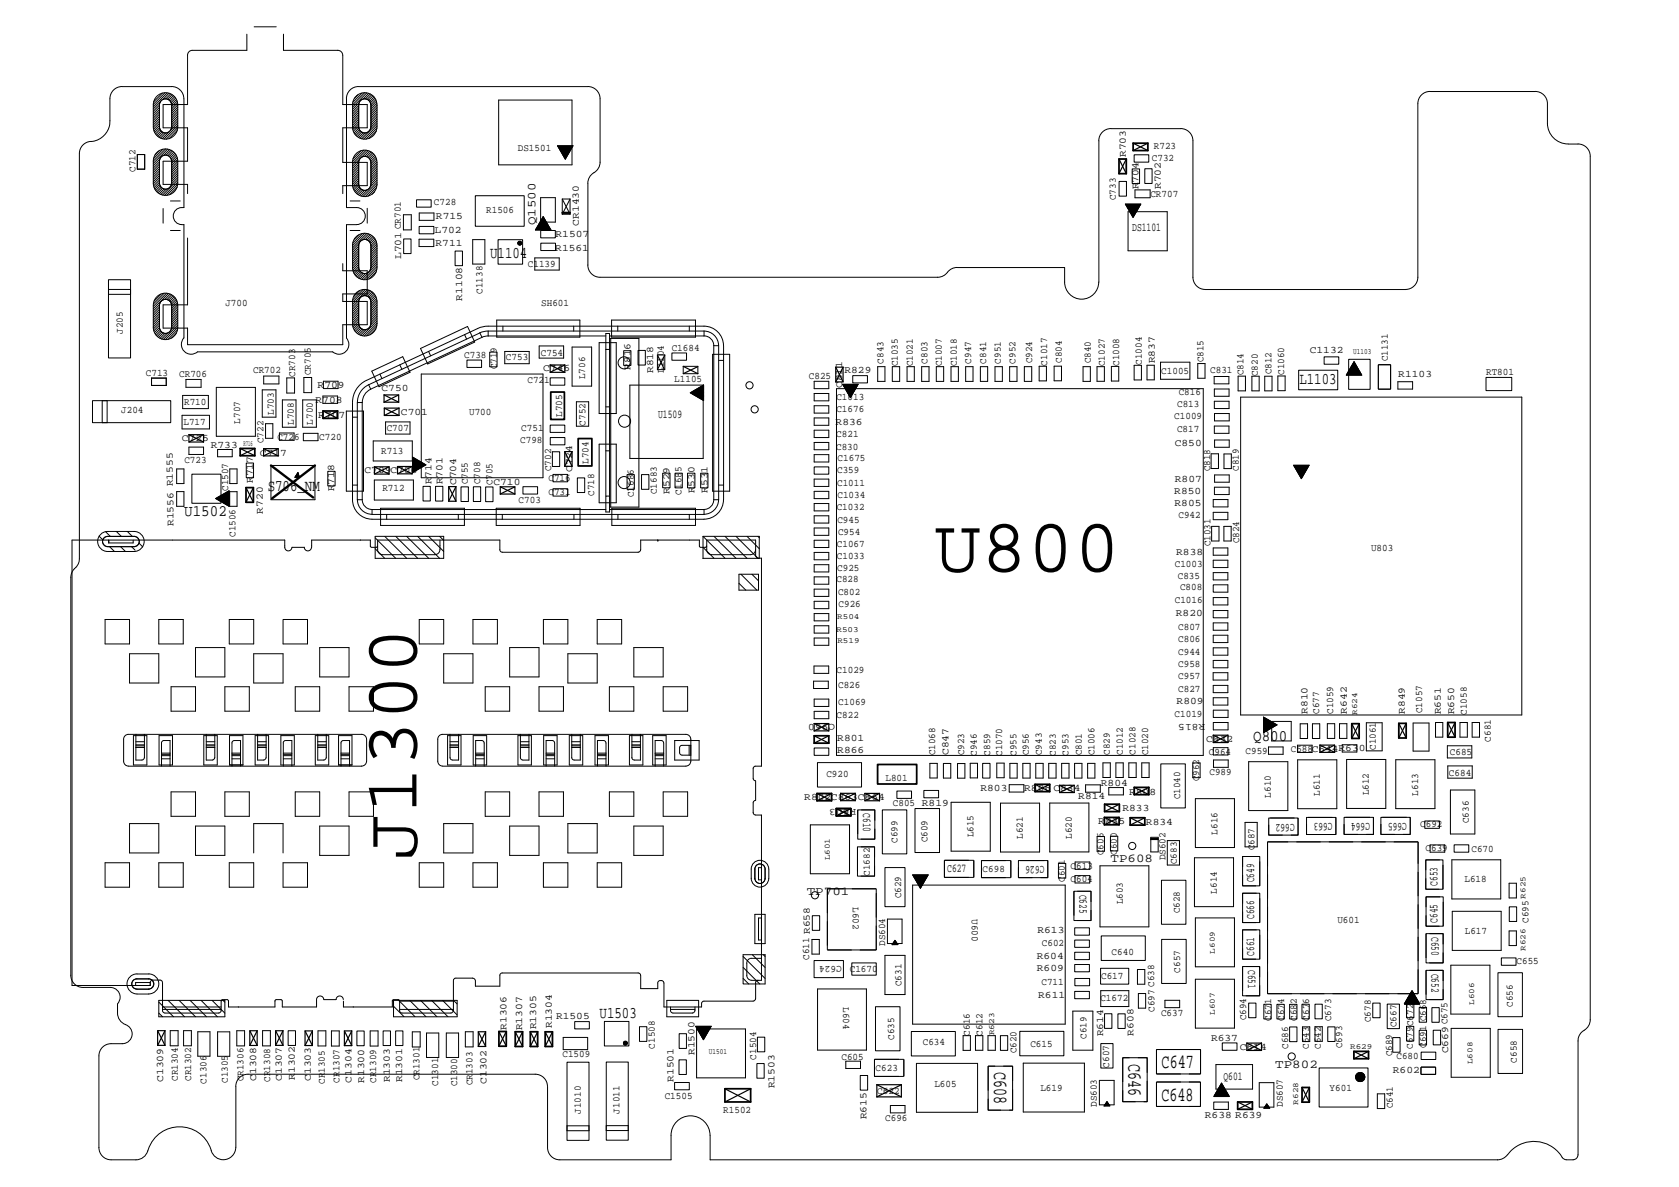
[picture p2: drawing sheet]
<svg xmlns="http://www.w3.org/2000/svg" width="420mm" height="297mm" viewBox="0 0 420 297" stroke-linecap="round" stroke-linejoin="round" font-family="sans-serif">
<defs><g id="words">
<g font-size="19.2">
<text x="233.8" y="143">U800</text>
<text x="104.2" y="215.2" transform="rotate(-90 104.2 215.2)">J1300</text>
</g>
<g font-size="5">
<text x="248.8" y="268.3" transform="rotate(90 248.8 268.3)">C608</text>
<text x="282.4" y="266.2" transform="rotate(90 282.4 266.2)">C646</text>
<text x="290.7" y="267.3">C647</text>
<text x="290.7" y="275.4">C648</text>
</g>
<g font-size="4.1">
<text x="122.7" y="64.5">U1104</text>
<text x="325.2" y="96.1">L1103</text>
<text x="67" y="122.9">S706_NM</text>
<text x="150" y="254.7">U1503</text>
</g>
<g font-size="4">
<text x="46.1" y="129">U1502</text>
<text x="313.6" y="185.4">Q800</text>
</g>
<g font-size="3">
<text x="134" y="56.4" transform="rotate(-90 134 56.4)">Q1500</text>
<text x="283.3" y="57.9">DS1101</text>
<text x="164.7" y="104.6">U1509</text>
<text x="216" y="203.5" transform="rotate(90 216 203.5)">C610</text>
<text x="324" y="206.1" transform="rotate(180 324 206.1)">C662</text>
<text x="333.5" y="206" transform="rotate(180 333.5 206)">C663</text>
<text x="342.8" y="205.9" transform="rotate(180 342.8 205.9)">C664</text>
<text x="352.1" y="205.9" transform="rotate(180 352.1 205.9)">C665</text>
<text x="277.9" y="215.6">TP608</text>
<text x="237.1" y="218.2">C627</text>
<text x="261.4" y="216.7" transform="rotate(180 261.4 216.7)">C626</text>
<text x="313.8" y="220.8" transform="rotate(-90 313.8 220.8)">C649</text>
<text x="359.7" y="221.7" transform="rotate(-90 359.7 221.7)">C653</text>
<text x="201.9" y="223.9">TP701</text>
<text x="270.1" y="223.9" transform="rotate(90 270.1 223.9)">C625</text>
<text x="313.8" y="230" transform="rotate(-90 313.8 230)">C666</text>
<text x="359.8" y="230.9" transform="rotate(-90 359.8 230.9)">C645</text>
<text x="313.8" y="239.2" transform="rotate(-90 313.8 239.2)">C661</text>
<text x="358.3" y="234.5" transform="rotate(90 358.3 234.5)">C650</text>
<text x="312.3" y="242.7" transform="rotate(90 312.3 242.7)">C651</text>
<text x="358.3" y="243.7" transform="rotate(90 358.3 243.7)">C652</text>
<text x="319.1" y="267.3">TP802</text>
<text x="306.2" y="270.2">Q601</text>
</g>
<g font-size="2.5">
<text x="129.6" y="37.9">DS1501</text>
<text x="281.7" y="39.3" transform="rotate(-90 281.7 39.3)">R703</text>
<text x="288.3" y="40.3">C732</text>
<text x="288.7" y="37.2">R723</text>
<text x="33.9" y="43" transform="rotate(-90 33.9 43)">C712</text>
<text x="284.9" y="47.4" transform="rotate(-90 284.9 47.4)">R704</text>
<text x="290.5" y="47.3" transform="rotate(-90 290.5 47.3)">R702</text>
<text x="108.6" y="51.4">C728</text>
<text x="121.7" y="53.3">R1506</text>
<text x="279.2" y="50.1" transform="rotate(-90 279.2 50.1)">C733</text>
<text x="287.9" y="49.4">CR707</text>
<text x="108.8" y="58.3">L702</text>
<text x="109.1" y="54.8">R715</text>
<text x="139" y="59.3">R1507</text>
<text x="144.8" y="56.5" transform="rotate(-90 144.8 56.5)">CR1430</text>
<text x="100.4" y="64.9" transform="rotate(-90 100.4 64.9)">L701 CR701</text>
<text x="109" y="61.6">R711</text>
<text x="138.9" y="62.7">R1561</text>
<text x="132.1" y="66.9">C1139</text>
<text x="56.4" y="76.6">J700</text>
<text x="115.7" y="75.3" transform="rotate(-90 115.7 75.3)">R1108</text>
<text x="120.7" y="73.5" transform="rotate(-90 120.7 73.5)">C1138</text>
<text x="135.4" y="76.7">SH601</text>
<text x="30.8" y="83.6" transform="rotate(-90 30.8 83.6)">J205</text>
<text x="116.2" y="89.5">C738</text>
<text x="135.3" y="89">C754</text>
<text x="168.1" y="87.7">C1684</text>
<text x="327.8" y="88.5">C1132</text>
<text x="36.5" y="94">C713</text>
<text x="44.8" y="94.4">CR706</text>
<text x="63.3" y="93.5">CR702</text>
<text x="73.9" y="94.3" transform="rotate(-90 73.9 94.3)">CR703</text>
<text x="77.8" y="93.9" transform="rotate(-90 77.8 93.9)">CR705</text>
<text x="124.3" y="92.4" transform="rotate(-90 124.3 92.4)">C719</text>
<text x="126.6" y="90.2">C753</text>
<text x="132" y="95.9">C721</text>
<text x="135.9" y="93">C746</text>
<text x="146.4" y="94.9" transform="rotate(-90 146.4 94.9)">L706</text>
<text x="157.8" y="92.5" transform="rotate(-90 157.8 92.5)">R816</text>
<text x="163.5" y="93.4" transform="rotate(-90 163.5 93.4)">R818</text>
<text x="166.1" y="93.3" transform="rotate(-90 166.1 93.3)">L1104</text>
<text x="168.7" y="95.6">L1105</text>
<text x="202.4" y="94.8">C825</text>
<text x="211.3" y="93.2">R829</text>
<text x="221.1" y="91" transform="rotate(-90 221.1 91)">C843</text>
<text x="224.7" y="91.7" transform="rotate(-90 224.7 91.7)">C1035</text>
<text x="228.4" y="91.7" transform="rotate(-90 228.4 91.7)">C1021</text>
<text x="232.1" y="91" transform="rotate(-90 232.1 91)">C803</text>
<text x="235.7" y="91.7" transform="rotate(-90 235.7 91.7)">C1007</text>
<text x="239.4" y="91.7" transform="rotate(-90 239.4 91.7)">C1018</text>
<text x="243.1" y="91" transform="rotate(-90 243.1 91)">C947</text>
<text x="246.7" y="91" transform="rotate(-90 246.7 91)">C841</text>
<text x="250.4" y="91" transform="rotate(-90 250.4 91)">C951</text>
<text x="254.1" y="91" transform="rotate(-90 254.1 91)">C952</text>
<text x="258.3" y="90.9" transform="rotate(-90 258.3 90.9)">C924</text>
<text x="262" y="91.5" transform="rotate(-90 262 91.5)">C1017</text>
<text x="265.8" y="90.8" transform="rotate(-90 265.8 90.8)">C804</text>
<text x="273" y="90.9" transform="rotate(-90 273 90.9)">C840</text>
<text x="276.5" y="91.6" transform="rotate(-90 276.5 91.6)">C1027</text>
<text x="280.1" y="91.5" transform="rotate(-90 280.1 91.5)">C1008</text>
<text x="285.8" y="91.3" transform="rotate(-90 285.8 91.3)">C1004</text>
<text x="289" y="90.9" transform="rotate(-90 289 90.9)">R837</text>
<text x="290.6" y="93.5">C1005</text>
<text x="301.2" y="90.7" transform="rotate(-90 301.2 90.7)">C815</text>
<text x="302.8" y="93.5">C831</text>
<text x="311.2" y="93.9" transform="rotate(-90 311.2 93.9)">C814</text>
<text x="314.8" y="94.1" transform="rotate(-90 314.8 94.1)">C820</text>
<text x="318.2" y="93.7" transform="rotate(-90 318.2 93.7)">C812</text>
<text x="321.3" y="93.9" transform="rotate(-90 321.3 93.9)">C1060</text>
<text x="347.3" y="90.4" transform="rotate(-90 347.3 90.4)">C1131</text>
<text x="349.9" y="94.3">R1103</text>
<text x="371.9" y="93.7">RT801</text>
<text x="46.1" y="101.5">R710</text>
<text x="79" y="100.8">R708</text>
<text x="79.5" y="97.1">R709</text>
<text x="95.5" y="97.9">C750</text>
<text x="209.3" y="100.1">C1013</text>
<text x="210.8" y="97.2" transform="rotate(-90 210.8 97.2)">C811</text>
<text x="294.6" y="101.9">C813</text>
<text x="295" y="98.9">C816</text>
<text x="30.3" y="103.2">J204</text>
<text x="45.9" y="106.4">L717</text>
<text x="60.1" y="106" transform="rotate(-90 60.1 106)">L707</text>
<text x="68.5" y="103.8" transform="rotate(-90 68.5 103.8)">L703</text>
<text x="73.5" y="106.3" transform="rotate(-90 73.5 106.3)">L708</text>
<text x="78.3" y="106.3" transform="rotate(-90 78.3 106.3)">L700</text>
<text x="79.6" y="104.5">R707</text>
<text x="96.8" y="108">C707</text>
<text x="100.3" y="103.9">C701</text>
<text x="117.4" y="103.8">U700</text>
<text x="130.5" y="107.7">C751</text>
<text x="140.7" y="104.3" transform="rotate(-90 140.7 104.3)">L705</text>
<text x="146.5" y="106.5" transform="rotate(-90 146.5 106.5)">C752</text>
<text x="209.1" y="106.3">R836</text>
<text x="209.3" y="103">C1676</text>
<text x="293.9" y="105">C1009</text>
<text x="45.5" y="110.4">C725</text>
<text x="52.7" y="112">R733</text>
<text x="66" y="110.9" transform="rotate(-90 66 110.9)">C722</text>
<text x="69.4" y="110.1">C726</text>
<text x="79.9" y="110.2">C720</text>
<text x="95.4" y="113.5">R713</text>
<text x="130.2" y="110.9">C798</text>
<text x="209.2" y="112.5">C830</text>
<text x="209.3" y="109.4">C821</text>
<text x="294" y="111.6">C850</text>
<text x="294.5" y="108.1">C817</text>
<text x="46.1" y="115.7">C723</text>
<text x="65.1" y="114.2">C717</text>
<text x="91.2" y="118.5">C709C706</text>
<text x="137.9" y="117.9" transform="rotate(-90 137.9 117.9)">C702</text>
<text x="143.2" y="118.2" transform="rotate(-90 143.2 118.2)">C724</text>
<text x="147.3" y="116.1" transform="rotate(-90 147.3 116.1)">L704</text>
<text x="209.5" y="118.4">C359</text>
<text x="209.6" y="115.4">C1675</text>
<text x="302.9" y="118" transform="rotate(-90 302.9 118)">C818</text>
<text x="310" y="117.8" transform="rotate(-90 310 117.8)">C819</text>
<text x="57.1" y="122.9" transform="rotate(-90 57.1 122.9)">C1507</text>
<text x="63.3" y="120.9" transform="rotate(-90 63.3 120.9)">R717</text>
<text x="83.7" y="123" transform="rotate(-90 83.7 123)">R718</text>
<text x="95.7" y="122.8">R712</text>
<text x="108" y="121.2" transform="rotate(-90 108 121.2)">R714</text>
<text x="110.7" y="121.2" transform="rotate(-90 110.7 121.2)">R701</text>
<text x="114.2" y="121.4" transform="rotate(-90 114.2 121.4)">C704</text>
<text x="117" y="121.2" transform="rotate(-90 117 121.2)">C755</text>
<text x="120.2" y="121.2" transform="rotate(-90 120.2 121.2)">C708</text>
<text x="123.2" y="121.5" transform="rotate(-90 123.2 121.5)">C705</text>
<text x="123.5" y="121.4">C710</text>
<text x="129.8" y="125.9">C703</text>
<text x="137.3" y="120.4">C716</text>
<text x="137.3" y="123.9">C731</text>
<text x="148.7" y="124.1" transform="rotate(-90 148.7 124.1)">C718</text>
<text x="158.6" y="124.4" transform="rotate(-90 158.6 124.4)">C1686</text>
<text x="164.3" y="123.7" transform="rotate(-90 164.3 123.7)">C1683</text>
<text x="167.5" y="123.6" transform="rotate(-90 167.5 123.6)">R529</text>
<text x="170.5" y="123.8" transform="rotate(-90 170.5 123.8)">C1685</text>
<text x="173.8" y="123.4" transform="rotate(-90 173.8 123.4)">R530</text>
<text x="177" y="123.4" transform="rotate(-90 177 123.4)">R531</text>
<text x="209.5" y="121.6">C1011</text>
<text x="209.6" y="124.6">C1034</text>
<text x="293.9" y="123.6">R850</text>
<text x="294" y="120.6">R807</text>
<text x="43.4" y="131.7" transform="rotate(-90 43.4 131.7)">R1556 R1555</text>
<text x="65.8" y="128.6" transform="rotate(-90 65.8 128.6)">R720</text>
<text x="209.4" y="127.6">C1032</text>
<text x="209.5" y="130.9">C945</text>
<text x="293.9" y="126.5">R805</text>
<text x="294.9" y="129.7">C942</text>
<text x="58.9" y="134.4" transform="rotate(-90 58.9 134.4)">C1506</text>
<text x="209.4" y="136.8">C1067</text>
<text x="209.7" y="133.8">C954</text>
<text x="302.9" y="136.7" transform="rotate(-90 302.9 136.7)">C1031</text>
<text x="310.1" y="136" transform="rotate(-90 310.1 136)">C824</text>
<text x="343.1" y="137.8">U803</text>
<text x="209.4" y="139.8">C1033</text>
<text x="209.5" y="142.8">C925</text>
<text x="294" y="141.9">C1003</text>
<text x="294.3" y="138.8">R838</text>
<text x="209.3" y="145.6">C828</text>
<text x="209.7" y="148.8">C802</text>
<text x="294.7" y="145">C835</text>
<text x="295.3" y="147.8">C808</text>
<text x="209.8" y="151.8">C926</text>
<text x="294" y="151">C1016</text>
<text x="294.2" y="154.1">R820</text>
<text x="294.8" y="157.5">C807</text>
<text x="294.8" y="160.6">C806</text>
<text x="294.8" y="166.9">C958</text>
<text x="294.8" y="163.8">C944</text>
<text x="209.4" y="168.4">C1029</text>
<text x="209.7" y="172.1">C826</text>
<text x="294.8" y="173.2">C827</text>
<text x="294.8" y="170">C957</text>
<text x="209.4" y="179.6">C822</text>
<text x="209.8" y="176.4">C1069</text>
<text x="294" y="179.5">C1019</text>
<text x="294.4" y="176.3">R809</text>
<text x="327.2" y="178.7" transform="rotate(-90 327.2 178.7)">R810</text>
<text x="330.1" y="178.7" transform="rotate(-90 330.1 178.7)">C677</text>
<text x="333.6" y="178.7" transform="rotate(-90 333.6 178.7)">C1059</text>
<text x="337" y="178.6" transform="rotate(-90 337 178.6)">R642</text>
<text x="351.5" y="178.7" transform="rotate(-90 351.5 178.7)">R849</text>
<text x="355.9" y="178.5" transform="rotate(-90 355.9 178.5)">C1057</text>
<text x="360.6" y="178.8" transform="rotate(-90 360.6 178.8)">R651</text>
<text x="363.9" y="178.8" transform="rotate(-90 363.9 178.8)">R650</text>
<text x="367.1" y="178.9" transform="rotate(-90 367.1 178.9)">C1058</text>
<text x="209" y="181.3" transform="rotate(180 209 181.3)">C960</text>
<text x="209.5" y="185.5">R801</text>
<text x="301.6" y="181.1" transform="rotate(180 301.6 181.1)">R815</text>
<text x="301.8" y="185.6">C832</text>
<text x="373.1" y="185.6" transform="rotate(-90 373.1 185.6)">C681</text>
<text x="209.5" y="188.5">R866</text>
<text x="234" y="189" transform="rotate(-90 234 189)">C1068</text>
<text x="237.4" y="189" transform="rotate(-90 237.4 189)">C847</text>
<text x="241.2" y="189" transform="rotate(-90 241.2 189)">C923</text>
<text x="244.5" y="189.1" transform="rotate(-90 244.5 189.1)">C946</text>
<text x="247.7" y="189.1" transform="rotate(-90 247.7 189.1)">C859</text>
<text x="250.8" y="189.2" transform="rotate(-90 250.8 189.2)">C1070</text>
<text x="254.3" y="189.2" transform="rotate(-90 254.3 189.2)">C955</text>
<text x="257.4" y="189" transform="rotate(-90 257.4 189)">C956</text>
<text x="260.7" y="189" transform="rotate(-90 260.7 189)">C943</text>
<text x="264.2" y="189.1" transform="rotate(-90 264.2 189.1)">C823</text>
<text x="267.3" y="189.1" transform="rotate(-90 267.3 189.1)">C953</text>
<text x="270.7" y="189" transform="rotate(-90 270.7 189)">C801</text>
<text x="273.9" y="189" transform="rotate(-90 273.9 189)">C1006</text>
<text x="277.7" y="188.9" transform="rotate(-90 277.7 188.9)">C829</text>
<text x="281" y="188.9" transform="rotate(-90 281 188.9)">C1012</text>
<text x="284.1" y="188.8" transform="rotate(-90 284.1 188.8)">C1028</text>
<text x="287.3" y="189" transform="rotate(-90 287.3 189)">C1020</text>
<text x="302.5" y="188.8">C964</text>
<text x="311.7" y="188.6">C959</text>
<text x="323" y="188.1">C688C644R630</text>
<text x="344.3" y="187.6" transform="rotate(-90 344.3 187.6)">C1061</text>
<text x="362.8" y="189">C685</text>
<text x="206.8" y="194.5">C920</text>
<text x="221.6" y="195.4">L801</text>
<text x="245.4" y="197.9">R803</text>
<text x="256.3" y="197.8">R806 C834</text>
<text x="275.5" y="196.6">R804</text>
<text x="300.1" y="195.5" transform="rotate(-90 300.1 195.5)">C962</text>
<text x="302.7" y="194">C989</text>
<text x="362.6" y="194.1">C684</text>
<text x="201.3" y="200.2">R802C863C864</text>
<text x="214.3" y="202.5" transform="rotate(180 214.3 202.5)">R603</text>
<text x="223.4" y="201.7">C805 R819</text>
<text x="269.8" y="200">R814</text>
<text x="280.9" y="203.1">R833</text>
<text x="282.5" y="198.9">R808</text>
<text x="295.3" y="200" transform="rotate(-90 295.3 200)">C1040</text>
<text x="318" y="199.6" transform="rotate(-90 318 199.6)">L610</text>
<text x="330.3" y="199.1" transform="rotate(-90 330.3 199.1)">L611</text>
<text x="342.6" y="199" transform="rotate(-90 342.6 199)">L612</text>
<text x="354.8" y="199.1" transform="rotate(-90 354.8 199.1)">L613</text>
<text x="243.6" y="209.5" transform="rotate(-90 243.6 209.5)">L615</text>
<text x="255.9" y="210" transform="rotate(-90 255.9 210)">L621</text>
<text x="268.3" y="209.9" transform="rotate(-90 268.3 209.9)">L620</text>
<text x="274.8" y="206.2">R835</text>
<text x="286.8" y="206.3">R834</text>
<text x="304.7" y="208.8" transform="rotate(-90 304.7 208.8)">L616</text>
<text x="355.4" y="207.1">C692</text>
<text x="367.6" y="206" transform="rotate(-90 367.6 206)">C636</text>
<text x="224.6" y="211" transform="rotate(-90 224.6 211)">C699</text>
<text x="232.1" y="210.8" transform="rotate(-90 232.1 210.8)">C609</text>
<text x="276.2" y="214" transform="rotate(-90 276.2 214)">C606</text>
<text x="279.5" y="213.9" transform="rotate(-90 279.5 213.9)">C600</text>
<text x="291.6" y="215.3" transform="rotate(-90 291.6 215.3)">DS602</text>
<text x="313.9" y="212.8" transform="rotate(-90 313.9 212.8)">C687</text>
<text x="356.7" y="213.1">C639</text>
<text x="368.2" y="213.3">C670</text>
<text x="217.7" y="219.1" transform="rotate(-90 217.7 219.1)">C1682</text>
<text x="245.9" y="218.2">C698</text>
<text x="266.5" y="220.7" transform="rotate(-90 266.5 220.7)">C601</text>
<text x="267.9" y="220.7">C604</text>
<text x="267.9" y="217.3">C613</text>
<text x="294.5" y="216.2" transform="rotate(-90 294.5 216.2)">C683</text>
<text x="366.5" y="220.7">L618</text>
<text x="213.5" y="227" transform="rotate(90 213.5 227)">L602</text>
<text x="225.5" y="224.8" transform="rotate(-90 225.5 224.8)">C629</text>
<text x="281" y="226.3" transform="rotate(-90 281 226.3)">L603</text>
<text x="304.5" y="223.6" transform="rotate(-90 304.5 223.6)">L614</text>
<text x="243.2" y="230" transform="rotate(90 243.2 230)">U600</text>
<text x="259.6" y="233.5">R613</text>
<text x="295.3" y="228.6" transform="rotate(-90 295.3 228.6)">C628</text>
<text x="334.7" y="231.1">U601</text>
<text x="366.6" y="233.6">L617</text>
<text x="382.5" y="231" transform="rotate(-90 382.5 231)">C695</text>
<text x="221.5" y="236.7" transform="rotate(-90 221.5 236.7)">DS604</text>
<text x="260.7" y="236.7">C602</text>
<text x="278.2" y="238.9">C640</text>
<text x="202.5" y="240.2" transform="rotate(-90 202.5 240.2)">C611 R658</text>
<text x="210.6" y="241.7" transform="rotate(180 210.6 241.7)">C624</text>
<text x="212.7" y="243.2">C1670</text>
<text x="259.4" y="240.1">R604</text>
<text x="259.5" y="243">R609</text>
<text x="275.6" y="245">C617</text>
<text x="295.3" y="243.4" transform="rotate(-90 295.3 243.4)">C657</text>
<text x="379.5" y="241.2">C655</text>
<text x="225.6" y="246.8" transform="rotate(-90 225.6 246.8)">C631</text>
<text x="259.8" y="249.6">R611</text>
<text x="260.6" y="246.6">C711</text>
<text x="275.4" y="250.6">C1672</text>
<text x="378.6" y="251.9" transform="rotate(-90 378.6 251.9)">C656</text>
<text x="126.8" y="257.7" transform="rotate(-90 126.8 257.7)">R1306</text>
<text x="130.6" y="257.9" transform="rotate(-90 130.6 257.9)">R1307</text>
<text x="134.2" y="257.6" transform="rotate(-90 134.2 257.6)">R1305</text>
<text x="138.1" y="257.3" transform="rotate(-90 138.1 257.3)">R1304</text>
<text x="139.1" y="255.1">R1505</text>
<text x="211" y="252.1" transform="rotate(90 211 252.1)">L604</text>
<text x="288.9" y="253.2" transform="rotate(-90 288.9 253.2)">C697 C638</text>
<text x="290.5" y="254.1">C637</text>
<text x="311.9" y="255.4" transform="rotate(-90 311.9 255.4)">C694</text>
<text x="318.1" y="255.5" transform="rotate(-90 318.1 255.5)">C671</text>
<text x="321.4" y="255.4" transform="rotate(-90 321.4 255.4)">C674</text>
<text x="324.5" y="255.4" transform="rotate(-90 324.5 255.4)">C682</text>
<text x="333.1" y="255.5" transform="rotate(-90 333.1 255.5)">C673</text>
<text x="343.1" y="255.8" transform="rotate(-90 343.1 255.8)">C678</text>
<text x="349.5" y="257" transform="rotate(-90 349.5 257)">C667</text>
<text x="163.9" y="262.4" transform="rotate(-90 163.9 262.4)">C1508</text>
<text x="223.8" y="260.2" transform="rotate(-90 223.8 260.2)">C635</text>
<text x="230.9" y="261.5">C634</text>
<text x="242.7" y="259.1" transform="rotate(-90 242.7 259.1)">C616</text>
<text x="245.9" y="259.1" transform="rotate(-90 245.9 259.1)">C612</text>
<text x="254.4" y="263.6" transform="rotate(-90 254.4 263.6)">C620</text>
<text x="257.8" y="261.9">C615</text>
<text x="271.9" y="260" transform="rotate(-90 271.9 260)">C619</text>
<text x="276.1" y="259.4" transform="rotate(-90 276.1 259.4)">R614</text>
<text x="283.7" y="259.2" transform="rotate(-90 283.7 259.2)">R608</text>
<text x="303.1" y="260.6">R637</text>
<text x="310.3" y="262.7">C614</text>
<text x="322.4" y="262.4" transform="rotate(-90 322.4 262.4)">C686</text>
<text x="327.5" y="262.5" transform="rotate(-90 327.5 262.5)">C643 C676</text>
<text x="330.5" y="262.5" transform="rotate(-90 330.5 262.5)">C642</text>
<text x="335.8" y="262.3" transform="rotate(-90 335.8 262.3)">C693</text>
<text x="353.6" y="262.5" transform="rotate(-90 353.6 262.5)">C679C672</text>
<text x="356.9" y="262.2" transform="rotate(-90 356.9 262.2)">C691 C668</text>
<text x="362.4" y="263.6" transform="rotate(-90 362.4 263.6)">C669 C675</text>
<text x="140.7" y="264.6">C1509</text>
<text x="173.8" y="264.1" transform="rotate(-90 173.8 264.1)">R1500</text>
<text x="189.2" y="265.2" transform="rotate(-90 189.2 265.2)">C1504</text>
<text x="210.6" y="265.1">C605</text>
<text x="219.1" y="268">C623</text>
<text x="277.6" y="267.2" transform="rotate(-90 277.6 267.2)">C607</text>
<text x="348.3" y="264.3" transform="rotate(-90 348.3 264.3)">C689</text>
<text x="348.5" y="268.6">R602</text>
<text x="349.4" y="264.9">C680</text>
<text x="379.5" y="265.9" transform="rotate(-90 379.5 265.9)">C658</text>
<text x="40.9" y="270.7" transform="rotate(-90 40.9 270.7)">C1309</text>
<text x="44.5" y="270.5" transform="rotate(-90 44.5 270.5)">CR1304</text>
<text x="47.8" y="270.5" transform="rotate(-90 47.8 270.5)">CR1302</text>
<text x="51.7" y="271.1" transform="rotate(-90 51.7 271.1)">C1306</text>
<text x="57" y="271" transform="rotate(-90 57 271)">C1305</text>
<text x="60.9" y="270.6" transform="rotate(-90 60.9 270.6)">CR1306</text>
<text x="64.1" y="270.5" transform="rotate(-90 64.1 270.5)">C1308</text>
<text x="67.6" y="270.7" transform="rotate(-90 67.6 270.7)">CR1308</text>
<text x="70.5" y="270.5" transform="rotate(-90 70.5 270.5)">C1307</text>
<text x="73.8" y="270.2" transform="rotate(-90 73.8 270.2)">R1302</text>
<text x="77.8" y="270.5" transform="rotate(-90 77.8 270.5)">C1303</text>
<text x="81.3" y="271.2" transform="rotate(-90 81.3 271.2)">CR1305</text>
<text x="84.9" y="270.9" transform="rotate(-90 84.9 270.9)">CR1307</text>
<text x="88" y="270.9" transform="rotate(-90 88 270.9)">C1304</text>
<text x="91.1" y="271" transform="rotate(-90 91.1 271)">R1300</text>
<text x="94.2" y="270.9" transform="rotate(-90 94.2 270.9)">CR1309</text>
<text x="97.6" y="270.8" transform="rotate(-90 97.6 270.8)">R1303</text>
<text x="100.7" y="270.8" transform="rotate(-90 100.7 270.8)">R1301</text>
<text x="105" y="270.4" transform="rotate(-90 105 270.4)">CR1301</text>
<text x="109.7" y="271.7" transform="rotate(-90 109.7 271.7)">C1301</text>
<text x="114.4" y="271.9" transform="rotate(-90 114.4 271.9)">C1300</text>
<text x="118.3" y="271.6" transform="rotate(-90 118.3 271.6)">CR1303</text>
<text x="121.7" y="271.2" transform="rotate(-90 121.7 271.2)">C1302</text>
<text x="166.3" y="275.1">C1505</text>
<text x="168.5" y="270.7" transform="rotate(-90 168.5 270.7)">R1501</text>
<text x="193.8" y="272.4" transform="rotate(-90 193.8 272.4)">R1503</text>
<text x="219.5" y="273.7">C622</text>
<text x="233.8" y="271.9">L605</text>
<text x="260.3" y="273">L619</text>
<text x="332.7" y="273.1">Y601</text>
<text x="145.3" y="278.7" transform="rotate(-90 145.3 278.7)">J1010</text>
<text x="155" y="278.7" transform="rotate(-90 155 278.7)">J1011</text>
<text x="181" y="278.5">R1502</text>
<text x="216.8" y="280.1" transform="rotate(-90 216.8 280.1)">R615</text>
<text x="221.5" y="280.5">C696</text>
<text x="274.5" y="277" transform="rotate(-90 274.5 277)">DS603</text>
<text x="301.5" y="279.8">R638 R639</text>
<text x="321" y="277" transform="rotate(-90 321 277)">DS607</text>
<text x="348.5" y="277.4" transform="rotate(-90 348.5 277.4)">C641</text>
</g>
<g font-size="2">
<text x="338.7" y="88.7">U1103</text>
<text x="60.9" y="111.6">R716</text>
<text x="209.5" y="155">R504</text>
<text x="209.3" y="158.3">R503</text>
<text x="209.5" y="160.9">R519</text>
<text x="339.6" y="178.9" transform="rotate(-90 339.6 178.9)">R624</text>
<text x="207.7" y="215.3" transform="rotate(-90 207.7 215.3)">L601</text>
<text x="381.8" y="224.9" transform="rotate(-90 381.8 224.9)">R625</text>
<text x="304" y="238.6" transform="rotate(-90 304 238.6)">L609</text>
<text x="381.8" y="237.9" transform="rotate(-90 381.8 237.9)">R626</text>
<text x="368.9" y="251.4" transform="rotate(-90 368.9 251.4)">L606</text>
<text x="304" y="254" transform="rotate(-90 304 254)">L607</text>
<text x="177.4" y="263.7">U1501</text>
<text x="248.8" y="259.1" transform="rotate(-90 248.8 259.1)">R623</text>
<text x="337.9" y="262.4">R629</text>
<text x="368.5" y="266.3" transform="rotate(-90 368.5 266.3)">L608</text>
<text x="324.9" y="276.4" transform="rotate(-90 324.9 276.4)">R628</text>
</g>
</g></defs>
<g fill="none" stroke="#000" stroke-width=".25">
<path d="M61.8 8.6v4h-13.7a1.19 1.19 0 0 0-1.2 1.2v12.4h-6.1v5.8h6.1v8.3h-6.1v5.8h6.1v2.4M63.6 6.7h5.5M70.9 8.6v4h13.6a1.21 1.21 0 0 1 1.3 1.2v12.4h6.1v5.8h-6.1v8.6h6.1v5.9h-6.1v2M19.9 38.5v101.3a4 4 0 0 1-1.6 2.9l-.4 .8-.2 1M30.6 21.7a3 3 0 0 0-3.1 3v5.5a5.3 5.3 0 0 1-5.5 5.3 3 3 0 0 0-2.1 2.9M30.6 21.7h12.4M34.4 38.7h1.8v3.6h-1.8zM39 24.3a3.1 3.1 0 0 1 3.4-.9 3.1 3.1 0 0 1 2.1 2.8v5.5a3.1 3.1 0 0 1-3.1 3.1 3.1 3.1 0 0 1-3-3v-5.6v-.7zM39 38.4a3.1 3.1 0 0 1 3.4-1 3.1 3.1 0 0 1 2.1 2.9v5.5a3.1 3.1 0 0 1-3.1 3.1 3.1 3.1 0 0 1-3-3.1v-5.5v-.7zM39.8 37.7l-1 1.1M39.9 31.4l-1.4 1.4M39.9 30.3l-1.5 1.5"/>
<path d="M39.9 26.2a1.51 1.51 0 0 1 1.5-1.5 1.51 1.51 0 0 1 1.5 1.5M39.9 32l-1.2 1.2M39.9 30.9l-1.5 1.4M39.9 29.7l-1.5 1.5M39.9 29.1l-1.5 1.6M39.9 28.6l-1.5 1.5M39.9 28l-1.5 1.5M39.9 27.5l-1.5 1.5M39.9 26.9l-1.5 1.5M39.9 26.3l-1.5 1.5M40 39.9l-1.6 1.6M40 32.4l-1.1 1.1"/>
<path d="M40.1 25.6l-1.7 1.7M40.3 32.8l-1.1 1M40.6 33l-1.1 1.1M40.6 23.3l-2.1 2.2M40.8 37.3l-2.4 2.4M40.9 33.2l-1.1 1.2M41.3 23.2l-2.9 2.9M41.4 33.3l-1.2 1.3M41.4 37.3l-3 3M41.8 23.2l-3.4 3.5M41.9 37.3l-3.5 3.6M42.2 33.1l-1.6 1.6"/>
<path d="M42.3 23.3l-1.5 1.6M42.4 37.4l-1.5 1.5M42.7 23.5l-1.2 1.2M42.8 37.6l-1.2 1.2M42.9 26.2a1.51 1.51 0 0 0-1.5-1.5 1.51 1.51 0 0 0-1.5 1.5v5.6a1.51 1.51 0 0 0 1.5 1.5 1.51 1.51 0 0 0 1.5-1.5M42.9 21.7a3.1 3.1 0 0 1 3.1 3M43 26.2v5.6l1.5-1.6M43.1 23.7l-1.2 1.1M43.1 37.8l-1.1 1.1M43.4 23.9l-1.1 1.1M43.5 38.1l-1.1 1M43.7 24.2l-1.1 1.1"/>
<path d="M43.8 38.4l-1.1 1M44 24.5l-1.2 1.2M44 38.7l-1.1 1.1M44.2 24.9l-1.2 1.2M44.2 39l-1.2 1.3M44.3 25.3l-1.3 1.3M44.4 32.6l-2.1 2.1M44.4 39.5l-1.4 1.4M44.4 25.7l-1.4 1.5M44.5 39.9l-1.5 1.5M44.5 31.4l-3.4 3.4M44.5 29.7l-1.5 1.5"/>
<path d="M44.5 29.1l-1.5 1.5M44.5 28.5l-1.5 1.6M44.5 28l-1.5 1.5M44.5 27.4l-1.5 1.5M44.5 26.8l-1.5 1.6M44.5 26.3l-1.5 1.5M44.5 30.8l-1.8 1.8M44.5 31.9l-2.9 2.9M46 24.7v27.2a2.16 2.16 0 0 0-2.6 1.9 2.16 2.16 0 0 0 2.1 2.4M89.3 23.9a3.1 3.1 0 0 1 3.3-.4 3.1 3.1 0 0 1 1.7 2.7v5.6a3.1 3.1 0 0 1-3 3 3.1 3.1 0 0 1-3.1-3.1v-5.4a2.94 2.94 0 0 1 1.1-2.4zM89.6 23.7l-.9 .9M89.7 21.7a3 3 0 0 0-3 3v27.2h2.6a2.13 2.13 0 0 1 2.1 2.2 2.13 2.13 0 0 1-2.1 2.1"/>
<path d="M89.8 31l-1.5 1.4M89.8 31.5l-1.4 1.4M89.8 28.7l-1.6 1.5M89.8 27l-1.6 1.5M89.8 26.4l-1.6 1.5M89.8 30.4l-1.6 1.5M89.8 29.8l-1.6 1.5M89.8 29.3l-1.6 1.5M89.8 28.1l-1.6 1.6M89.8 27.6l-1.6 1.5M89.8 21.7h57.3M89.8 26.2a1.51 1.51 0 0 1 1.5-1.5 1.51 1.51 0 0 1 1.5 1.5"/>
<path d="M89.8 32.1l-1.2 1.2M89.8 25.8l-1.6 1.6M89.9 32.5l-1.1 1.1M90 39.8l-1.8 1.8M90.2 32.8l-1.1 1.1M90.4 37.7l-2 2M90.5 33.1l-1.1 1.1M90.6 23.3l-2.3 2.3M90.9 33.3l-1.2 1.1M91.1 37.6l-2.9 2.8M91.3 23.2l-3.1 3M91.4 33.3l-1.3 1.3"/>
<path d="M91.6 37.6l-3.4 3.4M91.8 23.2l-3.6 3.6M92.1 37.7l-1.7 1.7M92.3 23.4l-1.5 1.4M92.5 37.8l-1.2 1.3M92.7 23.5l-1.3 1.2M92.8 26.2a1.51 1.51 0 0 0-1.5-1.5 1.51 1.51 0 0 0-1.5 1.5v5.6a1.51 1.51 0 0 0 1.5 1.5 1.51 1.51 0 0 0 1.5-1.5M92.8 26.2v5.6M92.9 38l-1.2 1.2M93 23.7l-1.1 1.1M93.2 38.3l-1.1 1.1M93.3 24l-1.1 1.1"/>
<path d="M93.5 38.5l-1.1 1.1M93.6 24.3l-1.1 1.1M93.8 38.9l-1.1 1.1M93.8 24.6l-1.1 1.1M94 39.2l-1.2 1.2M94.1 25l-1.3 1.2M94.2 39.6l-1.4 1.4M94.2 32.8l-1.9 1.8M94.2 25.4l-1.4 1.4M94.3 25.8l-1.5 1.5M94.3 32.1l-2.7 2.7M94.3 31.5l-3.3 3.3"/>
<path d="M94.3 29.8l-1.5 1.5M94.3 29.2l-1.5 1.5M94.3 28.6l-1.5 1.6M94.3 28.1l-1.5 1.5M94.3 27.5l-1.5 1.5M94.3 26.9l-1.5 1.6M94.3 26.4l-1.5 1.5M94.3 30.4l-1.5 1.5M94.3 30.9l-3.8 3.8M124.8 25h18.3v16.3h-18.3zM139.5 36.5h3.9l-1.9 3.3zM139.5 36.5h3.9"/>
<path d="M139.6 36.6h3.7M139.6 36.7h3.7M139.7 36.8h3.5M139.7 36.9h3.5M139.8 36.9h3.3M139.8 37h3.3M139.9 37.1h3.1M139.9 37.2h3.1M140 37.3h2.9M140 37.4h2.9M140.1 37.4h2.7M140.1 37.5h2.7"/>
<path d="M140.2 37.6h2.5M140.2 37.7h2.5M140.3 37.8h2.4M140.3 37.9h2.3M140.4 38h2.1M140.5 38.1h1.9M140.5 38.2h1.9M140.6 38.3h1.8M140.6 38.4h1.7M140.7 38.5h1.5M140.8 38.6h1.3M140.8 38.7h1.3"/>
<path d="M140.9 38.8h1.2M140.9 38.9h1.1M141 39h1M141 39.1h.9M141.1 39.1h.8M141.1 39.2h.7M141.1 39.3h.7M141.2 39.4h.5M141.3 39.5h.4M141.3 39.6h.3M141.4 39.7h.1M141.4 39.8h.1"/>
<path d="M147.1 21.7a3.1 3.1 0 0 1 3.1 3l-.1 16.4-.7 1.4-1.2 1-.7 .8-.4 1.6M275 35.2v35.4M278 32.2a3 3 0 0 0-3 3M278 32.2h17.5M283.8 38.7h3.7v1.9h-3.7zM295.5 32.2a3.1 3.1 0 0 1 3 3v34.2a3.1 3.1 0 0 0 3.1 3M354.8 26v43.4a3.1 3.1 0 0 1-3.1 3M387.2 26v4.8a5.2 5.2 0 0 0 5.2 5.2 4.8 4.8 0 0 1 4.9 1.2l.6 1.2v.7v216.1l-.4 1.5-1.1 1.1M387.2 25.9a3 3 0 0 0-3-3h-26.3a3 3 0 0 0-3.1 3M39.9 45.8a1.51 1.51 0 0 0 1.5 1.5 1.51 1.51 0 0 0 1.5-1.5M39.9 45l-1.5 1.5M39.9 45.6l-1.3 1.3"/>
<path d="M39.9 40.3a1.51 1.51 0 0 1 1.5-1.5 1.51 1.51 0 0 1 1.5 1.5M39.9 44.5l-1.5 1.5M39.9 43.9l-1.5 1.5M39.9 43.3l-1.5 1.6M39.9 42.8l-1.5 1.5M39.9 42.2l-1.5 1.5M39.9 41.6l-1.5 1.6M39.9 41.1l-1.5 1.5M39.9 40.5l-1.5 1.5M39.9 46.1l-1.2 1.2M40.1 46.6l-1.1 1.1M40.3 46.9l-1.1 1.1"/>
<path d="M40.6 47.2l-1.1 1M40.8 52.2v3.6M41 47.3l-1.1 1.2M41.6 47.4l-1.4 1.3M42.7 50.3h2.4M42.7 57.7h2.4M42.9 40.3a1.51 1.51 0 0 0-1.5-1.5 1.51 1.51 0 0 0-1.5 1.5v5.5a1.51 1.51 0 0 0 1.5 1.5 1.51 1.51 0 0 0 1.5-1.5M43 40.3v5.5M44.3 46.9l-1.8 1.8M44.5 44.4l-1.5 1.6M44.5 43.9l-1.5 1.5M44.5 43.3l-1.5 1.5"/>
<path d="M44.5 42.7l-1.5 1.6M44.5 42.2l-1.5 1.5M44.5 41.6l-1.5 1.5M44.5 41l-1.5 1.6M44.5 40.4l-1.5 1.6M44.5 45.6l-3.3 3.3M44.5 45l-3.8 3.8M44.5 46.1l-2.8 2.8M45.5 56.2h.5v28.4M46.9 59.6v16.7h-6.1v5.8h6.1v4.2h38.9v-5h6.1v-5.9h-6.1v-1.8h6.1v-5.8h-6.1v-1.8M87.6 50.3h2.5M87.6 57.7h2.5"/>
<path d="M88.2 40.6a3.1 3.1 0 0 1 3.1-3 3.1 3.1 0 0 1 3 3M88.2 40.6v5.5M89.3 56.2h-2.6v28.4a2.45 2.45 0 0 1-.1 3.3 2.45 2.45 0 0 1-3.3 .2l-33.8-.1a2.45 2.45 0 0 1-3.4-.1 2.45 2.45 0 0 1-.1-3.3M89.3 59a3.1 3.1 0 0 1 3.3-.3 3.1 3.1 0 0 1 1.7 2.7v5.6a3.1 3.1 0 0 1-3 3 3.1 3.1 0 0 1-3.1-3.1v-5.5a2.94 2.94 0 0 1 1.1-2.4zM89.7 58.8l-1 1.1M89.8 40.6v5.5M89.8 46.3l-1.2 1.2M89.8 45.1l-1.5 1.5M89.8 45.7l-1.4 1.4M89.8 44.6l-1.6 1.5a3.1 3.1 0 0 0 3.1 3.1 3.1 3.1 0 0 0 3-3.1M89.8 43.5l-1.6 1.5M89.8 42.9l-1.6 1.5"/>
<path d="M89.8 42.3l-1.6 1.5M89.8 41.7l-1.6 1.6M89.8 44l-1.6 1.6M89.8 41.2l-1.6 1.5M89.8 46.1a1.51 1.51 0 0 0 1.5 1.5 1.51 1.51 0 0 0 1.5-1.5M89.9 46.7l-1.1 1.2M90.1 47.1l-1.1 1.1M90.4 47.4l-1.1 1.1M90.6 58.4l-2.3 2.4M90.7 47.6l-1.1 1.1M91.2 47.7l-1.2 1.2M91.3 58.4l-3.1 3"/>
<path d="M91.8 58.4l-3.6 3.6M91.9 52.1v3.7M91.9 47.5l-1.5 1.6M92.3 58.5l-1.5 1.5M92.7 58.7l-1.3 1.2M92.8 40.6a1.51 1.51 0 0 0-1.5-1.5 1.51 1.51 0 0 0-1.5 1.5l-1.6 1.5M92.8 40.6v5.5M93 58.9l-1.1 1.1M93.3 59.2l-1 1.1M93.6 59.5l-1.1 1.1M93.7 48l-.6 .6M93.9 59.8l-1.2 1.1"/>
<path d="M94.2 46.9l-2.2 2.2M94.3 40l-1.5 1.5M94.3 40.6l-1.5 1.5M94.3 44.5l-1.5 1.6M94.3 44l-1.5 1.5M94.3 43.4l-1.5 1.5M94.3 42.8l-1.5 1.6M94.3 42.3l-1.5 1.5M94.3 41.7l-1.5 1.5M94.3 41.1l-1.5 1.6M94.3 40.6v5.5M94.3 46.2l-2.9 3"/>
<path d="M94.3 45.7l-3.5 3.5M94.3 45.1l-1.6 1.7M101 53.7h1.9v3.8h-1.9zM101 59.8h1.9v3.7h-1.9zM104.2 50h3.7v1.8h-3.7zM104.9 59.9h3.7v1.8h-3.7zM104.9 56.7h3.7v1.8h-3.7zM104.9 53.3h3.7v1.8h-3.7zM118.3 60h3v6.1h-3zM118.9 49h12.3v7.6h-12.3zM124.6 60h6.2v6.1h-6.2zM134 57.4h3.8"/>
<path d="M134.1 57.4h3.7M134.1 57.3h3.6M134.2 57.2h3.5M134.2 57.1h3.4M134.3 57h3.3M134.3 57h3.2M134.4 56.9h3.1M134.4 56.8h3M134.5 56.7h2.9M134.5 56.6h2.8M134.6 56.5h2.7M134.6 56.5h2.6"/>
<path d="M134.7 56.4h2.5M134.7 56.3h2.4M134.8 56.2h2.3M134.8 56.1h2.2M134.9 56h2.1M134.9 55.9h2M135 55.9h1.9M135 55.8h1.8M135.1 55.7h1.7M135.1 55.6h1.6M135.2 55.5h1.5M135.2 55.4h1.4"/>
<path d="M135.3 55.4h1.3M135.3 49.5h3.7v6.1h-3.7zM135.3 57.7h3.7v1.8h-3.7zM135.3 55.3h1.2M135.4 55.2h1.1M135.4 55.1h1.1M135.5 55h.9M135.5 54.9h.8M135.6 54.8h.7M135.7 54.7h.5M135.7 54.6h.5M135.8 54.5h.3"/>
<path d="M135.8 54.4h.2M135.9 54.3h.1M135.9 54.2l2 3.3h-3.9zM140.7 53.3h2M140.7 53.2h2M140.7 53.1h2M140.7 53.4h2M140.7 49.8v3.8M140.7 49.8l2 3.8M140.7 53.6h2M140.7 49.8h2M142.7 49.8l-2 3.8"/>
<path d="M142.7 49.8v3.8M147.1 45.9v20.4M280 45.4h1.9v3.7h-1.9zM281.6 51.1h3.9l-2 3.3zM281.7 51.1h3.7M281.7 51.2h3.7M281.7 51.3h3.7M281.8 51.4h3.5M281.8 51.5h3.5M281.9 51.5h3.3M281.9 51.6h3.2M282 51.7h3.1"/>
<path d="M282 51.8h3.1M282.1 51.9h2.9M282.1 52h2.9M282.2 52h2.7M282.2 52.1h2.7M282.3 52.2h2.5M282.3 53h9.8v9.8h-9.8zM282.3 52.3h2.5M282.4 52.4h2.3M282.4 52.5h2.3M282.5 52.6h2.1M282.6 52.7h1.9"/>
<path d="M282.6 52.8h1.9M282.7 52.9h1.7M282.8 53.1h1.5M282.9 53.2h1.3M282.9 53.3h1.3M283 53.4h1.1M283 53.5h1.1M283.1 53.6h.9M283.1 53.7h.9M283.2 53.7h.7M283.2 53.8h.7M283.3 53.9h.5"/>
<path d="M283.3 54h.5M283.3 42.3h1.9v3.6h-1.9zM283.3 54.1h.4M283.4 54.2h.3M283.5 54.3h.1M284 47.5h3.8v2h-3.8zM286.5 42.2h1.8v3.7h-1.8zM27.1 70h5.6v19.6h-5.6zM27.2 72.4h5.5v1.3h-5.5zM38.4 76.4a3.1 3.1 0 0 1 3-3 3.1 3.1 0 0 1 3.1 3M38.4 76.4v5.5M39.9 76.4v5.5l-1.3 1.3"/>
<path d="M39.9 76.4a1.51 1.51 0 0 1 1.5-1.5 1.51 1.51 0 0 1 1.5 1.5M39.9 76.3l-1.5 1.5M39.9 79.7l-1.5 1.5M39.9 79.1l-1.5 1.5M39.9 78.5l-1.5 1.6M39.9 78l-1.5 1.5M39.9 77.4l-1.5 1.5M39.9 76.8l-1.5 1.6M40.3 73.6l-1.7 1.7M41.1 73.4l-2.7 2.7M41.7 73.4l-3.3 3.3M42.2 73.4l-3.8 3.8"/>
<path d="M42.6 73.6l-1.3 1.3M43 76.4v5.5M43 73.8l-1.2 1.2M43.3 74l-1.1 1.1M43.6 74.3l-1.1 1.1M43.9 74.6l-1.1 1.1M44.1 74.9l-1.2 1.2M44.3 75.3l-1.3 1.3M44.4 75.7l-1.4 1.5M44.5 76.4v5.5M44.5 78.5l-1.5 1.5M44.5 77.9l-1.5 1.6"/>
<path d="M44.5 76.8l-1.5 1.5M44.5 79.6l-1.5 1.6M44.5 79.1l-1.5 1.5M44.5 77.4l-1.5 1.5M44.5 76.2l-1.5 1.6M89.3 73.1a3.1 3.1 0 0 1 3.3-.4 3.1 3.1 0 0 1 1.7 2.8v5.5a3.1 3.1 0 0 1-3 3.1 3.1 3.1 0 0 1-3.1-3.1v-5.5a3 3 0 0 1 1.1-2.4zM89.8 66.7l-1.4 1.4M89.8 61.4v5.5a1.51 1.51 0 0 0 1.5 1.6 1.51 1.51 0 0 0 1.5-1.6M89.8 66.2l-1.5 1.4M89.8 79.2l-1.6 1.6M89.8 78.7l-1.6 1.5M89.8 78.1l-1.6 1.5"/>
<path d="M89.8 77.5l-1.6 1.5M89.8 75.8l-1.6 1.5M89.8 65.6l-1.6 1.5M89.8 62.8l-1.6 1.5M89.8 62.2l-1.6 1.5M89.8 61.6l-1.6 1.5M89.8 79.8l-1.6 1.5M89.8 76.9l-1.6 1.6M89.8 76.4l-1.6 1.5M89.8 65l-1.6 1.5M89.8 64.5l-1.6 1.5M89.8 63.9l-1.6 1.5"/>
<path d="M89.8 63.3l-1.6 1.6M89.8 75.2l-1.6 1.6M89.8 67.3l-1.2 1.1M89.8 61l-1.6 1.6M89.9 67.7l-1.1 1.1M90 72.7l-1.5 1.5M90.2 68l-1.1 1.1M90.4 60.2a1.52 1.52 0 0 1 2.4 1.2 1.52 1.52 0 0 0-1.5-1.5 1.52 1.52 0 0 0-1.5 1.5l.1-.5zM90.5 68.3l-1.1 1.1M90.8 72.5l-2.5 2.5M90.9 68.4l-1.2 1.2M91.4 72.5l-3.2 3.1"/>
<path d="M91.4 68.5l-1.3 1.3M91.9 72.5l-3.7 3.7M92.4 72.6l-1.4 1.4M92.7 72.8l-1.1 1.2M92.8 75.5a1.51 1.51 0 0 0-1.5-1.5 1.51 1.51 0 0 0-1.5 1.5v5.5a1.51 1.51 0 0 0 1.5 1.5 1.51 1.51 0 0 0 1.5-1.5M92.8 75.5v5.5M93.1 73l-1.1 1.1M93.4 73.3l-1.1 1.1M93.7 73.6l-1.1 1.1M93.9 73.9l-1.1 1.2M94.1 60.2l-1.3 1.2v5.6M94.1 74.3l-1.3 1.3"/>
<path d="M94.2 68l-1.9 1.8M94.2 60.6l-1.4 1.4M94.2 74.7l-1.4 1.5M94.3 75.2l-1.5 1.5M94.3 61l-1.5 1.5M94.3 67.3l-2.7 2.7M94.3 79.2l-1.5 1.5M94.3 78.6l-1.5 1.5M94.3 78l-1.5 1.6M94.3 77.5l-1.5 1.5M94.3 76.9l-1.5 1.5M94.3 76.3l-1.5 1.6"/>
<path d="M94.3 75.8l-1.5 1.5M94.3 65l-1.5 1.5M94.3 64.4l-1.5 1.5M94.3 63.8l-1.5 1.6M94.3 63.3l-1.5 1.5M94.3 62.7l-1.5 1.5M94.3 62.1l-1.5 1.6M94.3 61.6l-1.5 1.5M94.3 65.6l-1.5 1.5M94.3 79.7l-1.5 1.6M94.3 66.1l-3.8 3.8M94.3 66.7l-3.3 3.3"/>
<path d="M113.9 62.8h1.8v3.7h-1.8zM129.6 60.9h1M129.6 60.8h1M129.6 61h.9M129.6 60.7h1M129.6 60.7h.9M129.6 61.1h.9M129.7 60.6h.8M129.7 61.2h.8M129.7 60.5h.7M129.8 61.3h.6M129.8 60.4h.5"/>
<path d="M130 61.3h.2M133.8 64.5h6.1v3.1h-6.1zM135.3 60.9h3.7v1.8h-3.7zM147.1 66.3a3.1 3.1 0 0 0 3 3.1h84.6a4.1 4.1 0 0 0 3.1-1.9l.8-.4 .9-.2 26.9 .1v3.6M266.4 70.6a4.3 4.3 0 0 0 4.3 4.3 4.3 4.3 0 0 0 4.2-4.3M301.6 72.5h50.2M37.9 94.6h3.7v1.9h-3.7zM38.4 81.9a3.1 3.1 0 0 0 3 3.1 3.1 3.1 0 0 0 3.1-3.1l-3.1 3.1M39.9 81.9a1.51 1.51 0 0 0 1.5 1.5 1.51 1.51 0 0 0 1.5-1.5M39.9 80.8l-1.5 1.5M39.9 80.2l-1.5 1.6M39.9 81.4l-1.4 1.4"/>
<path d="M40 82.4l-1.1 1.2M40.2 82.8l-1.1 1.1M40.4 83.1l-1 1.1M40.8 83.3l-1.1 1.1M41.2 83.5l-1.2 1.2M41.9 83.4l-1.5 1.4M44.1 83.4l-1.2 1.2M44.4 82.5l-2.4 2.4M44.5 80.8l-1.6 1.6M44.5 80.2l-1.5 1.5M44.5 81.3l-3.6 3.6M45.7 99h6.4v3.3h-6.4z"/>
<path d="M46.5 95h3.8v1.9h-3.8zM54.1 96.9h9.8v12.3h-9.8zM65.6 97.6h3.5v6.8h-3.5zM66 94.1h3.8v2h-3.8zM71.8 94.6h1.9v3.8h-1.9zM76 94.5h2v3.8h-2zM80.8 99.1h3.7v1.8h-3.7zM80.9 95.4h3.7v1.8h-3.7zM89.8 80.9l-1.3 1.3M89.8 80.3l-1.5 1.5M89.8 81a1.51 1.51 0 0 0 1.5 1.5 1.51 1.51 0 0 0 1.5-1.5M89.8 81.4l-1.1 1.2"/>
<path d="M90 81.8l-1.1 1.1M90.2 82.1l-1 1.1M90.6 82.4l-1.1 1.1M91 82.5l-1.2 1.2M91.6 82.5l-1.4 1.4M92.3 96.3a4.8 4.8 0 0 0-2.9 4.4M92.3 96.3l.5 1.1M92.8 97.4a3.6 3.6 0 0 0-2.1 3.3M93 92.9l7.8-3.6 1.8 3.9-7.8 3.6zM94.1 82.3l-1.5 1.5M94.3 81.5l-2.6 2.5M94.3 80.3l-3.7 3.7"/>
<path d="M94.3 80.9l-3.1 3.2M95.1 93.6l.5 1.1M100 91.3l.6 1.1M105.2 87.2l11.8-5.5 1.8 3.9-11.8 5.5zM105.4 93.6h30.5v25.9h-30.5zM107.3 87.9l.5 1.1M116.3 83.7l.5 1.2M116.8 90.1h3.7v1.8h-3.7zM120.6 84.4l-.5-1.1-27.8 13M120.6 84.4l-27.8 13M122.1 81.6l-1.5 .2-1 .4-27.9 13a6.1 6.1 0 0 0-3.5 5.5v24.3a4.9 4.9 0 0 0 4.9 4.9h83.1a4.9 4.9 0 0 0 4.8-4.9l.1-38.5M122.1 84.1l-1.5 .3"/>
<path d="M122.1 82.8l-2 .5M122.2 81.6h54a4.9 4.9 0 0 1 4.8 4.9M122.5 88.1h1.9v3.7h-1.9zM124.3 80.1h20.8v4.3h-20.8zM125.8 81.6v1.2M126.3 87.9h6.1v3.1h-6.1zM134.9 86.6h6.1v3h-6.1zM137.7 94.6h3.6v1.8h-3.6zM143.2 86.8h4.8v9.8h-4.8zM143.6 81.6v1.2M149.9 85.7h4.3v17.8h-4.3zM151.6 87.4h.9"/>
<path d="M152.5 84.1h23.7M152.5 84.7h7.4v42.2h-7.4M152.8 84.7v42.2M153 80.1h21v4.3h-21zM154.6 81.6v1.2M156.1 87.8h1.8v3.6h-1.8zM157.6 96.4h18.4v18.3h-18.4zM159.7 87.7h1.8v3.7h-1.8zM164.5 88.8h1.9v3.7h-1.9zM168.1 88.3h3.7v1.8h-3.7zM171 91.7h3.6v1.8h-3.6zM172.5 81.6v1.2"/>
<path d="M172.7 98.3l3.4-1.9v3.8zM172.8 98.3h3.3M172.8 98.2h3.3M172.9 98.4h3.2M173 98.1h3.1M173.1 98.5h3M173.1 98.1h3M173.2 98.6h2.9M173.3 98h2.8M173.4 98.7h2.7M173.4 97.9h2.7M173.5 98.7h2.6"/>
<path d="M173.6 97.8h2.5M173.6 98.8h2.5M173.7 97.7h2.4M173.8 98.9h2.3M173.8 97.6h2.3M173.9 99h2.2M174 97.6h2.1M174.1 99.1h2M174.1 97.5h2M174.2 99.2h1.9M174.3 97.4h1.8M174.4 99.3h1.7"/>
<path d="M174.4 97.3h1.7M174.5 99.3h1.6M174.6 97.2h1.5M174.7 99.4h1.4M174.7 97.1h1.4M174.8 99.5h1.3M174.9 97h1.2M175 99.6h1.1M175 97h1.1M175.1 99.7h1M175.2 96.9h.9M175.2 99.8h.9"/>
<path d="M175.3 96.8h.8M175.4 99.8h.7M175.4 96.7h.7M175.5 99.9h.6M175.6 96.6h.5M175.7 96.5h.4M175.9 96.5h.2M176 96.4h.1M176.2 82.8a3.7 3.7 0 0 1 3.6 3.7M176.2 84.1a2.44 2.44 0 0 1 2.4 2.4M176.2 82.8v1.3M176.2 82.8h-54v1.3h29.4"/>
<path d="M178.3 88.7h4.3v34.2h-4.3zM178.6 86.5h1.2v38.6h-1.2zM179.8 90.2h1.3M203.7 98.5h3.7v1.8h-3.7zM203.7 95.4h3.7v1.9h-3.7zM209.3 97.3h91.8v91.7h-91.8zM210.9 96.2h3.8l-1.9 3.3zM210.9 96.2h3.8M210.9 96.3h3.8M211 96.4h3.6M211 96.5h3.6M211.1 96.5h3.4"/>
<path d="M211.1 96.6h3.4M211.2 96.7h3.2M211.2 96.8h3.2M211.3 96.9h3M211.3 97h3M211.4 97h2.8M211.4 97.1h2.8M211.5 97.2h2.6M211.6 97.4h2.4M211.6 97.5h2.4M211.7 97.6h2.2M211.8 97.7h2"/>
<path d="M211.8 97.8h2M211.9 97.9h1.9M211.9 98h1.8M212 98.1h1.6M212 98.2h1.6M212.1 98.2h1.4M212.1 98.3h1.4M212.2 98.4h1.3M212.2 98.5h1.2M212.3 98.6h1M212.3 98.7h1M212.4 98.7h.9"/>
<path d="M212.4 98.8h.8M212.5 98.9h.7M212.5 99h.6M212.5 99.1h.6M212.6 99.2h.4M212.7 99.3h.3M212.7 99.3h.2M212.8 99.4h.1M212.8 99.5h.1M213.4 94h3.7v1.8h-3.7zM219.6 91.8h1.9v3.6h-1.9zM223.3 91.8h1.8v3.6h-1.8z"/>
<path d="M227 91.8h1.8v3.6h-1.8zM230.6 91.8h1.9v3.6h-1.9zM234.3 91.8h1.8v3.6h-1.8zM238 91.8h1.8v3.6h-1.8zM241.6 91.8h1.9v3.6h-1.9zM245.3 91.8h1.9v3.6h-1.9zM249 91.8h1.8v3.6h-1.8zM252.7 91.8h1.8v3.6h-1.8zM256.3 91.8h1.9v3.6h-1.9zM260 91.7h1.9v3.6h-1.9zM263.8 91.6h1.8v3.7h-1.8zM271 91.8h1.8v3.6h-1.8z"/>
<path d="M274.5 91.8h1.9v3.6h-1.9zM278.1 91.7h1.9v3.7h-1.9zM283.8 91.4h1.8v3.7h-1.8zM287 91.4h1.9v3.7h-1.9zM290.4 90.6h7.4v4.3h-7.4zM299.7 91h1.9v3.7h-1.9zM303.8 94.2h3.7v1.9h-3.7zM303.9 97.3h3.7v1.9h-3.7zM309.8 94.1h1.9v3.7h-1.9zM310.5 99.4h70.3v79.5h-70.3zM313.3 94.1h1.8v3.7h-1.8zM316.5 94.1h1.8v3.7h-1.8z"/>
<path d="M319.8 94.1h1.8v3.7h-1.8zM325 92.6h9.8v4.9h-9.8zM331.4 89.3h3.6v1.8h-3.6zM336.9 93.9h3.9M337 93.8h3.7M337 93.7h3.7M337.1 93.6h3.5M337.1 93.5h3.5M337.2 93.4h3.3M337.2 93.3h3.3M337.3 93.3h3.1M337.3 93.2h3.1"/>
<path d="M337.3 93.1h3M337.4 93h2.9M337.4 92.9h2.8M337.5 89.9h5.4v7.5h-5.4zM337.5 92.8h2.7M337.6 92.8h2.5M337.6 92.7h2.5M337.6 92.6h2.4M337.7 92.5h2.3M337.7 92.4h2.2M337.8 92.3h2.1M337.8 92.2h2"/>
<path d="M337.9 92.2h1.9M337.9 92.1h1.8M338 92h1.7M338 91.9h1.7M338.1 91.8h1.5M338.1 91.7h1.4M338.2 91.7h1.3M338.2 91.6h1.2M338.3 91.5h1.1M338.3 91.4h1.1M338.4 91.3h.9M338.4 91.2h.8"/>
<path d="M338.5 91.1h.7M338.6 91h.5M338.6 90.9h.5M338.7 90.8h.3M338.7 90.7h.3M338.8 90.6h.1M338.8 90.5l2 3.4h-3.9zM344.9 91.3h3.1v6.1h-3.1zM349.8 95.5h3.7v1.9h-3.7zM371.9 94.4h6.4v3.3h-6.4zM23.1 100.3h19.6v5.5h-19.6zM25.6 100.3h1.2v5.5h-1.2z"/>
<path d="M44.2 117.3h1.8v3.7h-1.8zM45.6 103.9h6.8v3.4h-6.8zM47.3 111.9h3.6v1.8h-3.6zM48 118.7h7.3v7.2h-7.3zM54.5 112.5h3.6v1.8h-3.6zM57.5 117.3h1.8v3.7h-1.8zM61.6 115.9h1.8v3.6h-1.8zM66.5 106h1.8v3.7h-1.8zM67.8 116.5h11v8.6h-11zM69.9 108.4h3.7v1.8h-3.7zM70.7 100.1h3.4v6.8h-3.4zM73.8 119.4l1.1 .1"/>
<path d="M73.8 119.4l.8-1.2 .3 1.3M73.8 119.4h1.1M73.9 119.3h1M74 119.2h.8M74 119.1h.8M74.1 119h.7M74.1 118.9h.7M74.2 118.8h.5M74.2 118.7h.5M74.3 118.7h.4M74.3 118.6h.4M74.4 118.5h.2"/>
<path d="M74.5 118.4h.1M74.5 118.3h.1M74.9 119.5h.1M75.7 100.1h3.5v6.8h-3.5zM75.9 108.4h3.7v1.9h-3.7zM82 117.9h1.9v3.7h-1.9zM86.7 102.9h4.3v20h-4.3zM88.2 104.4h1.2M90.6 100.7h-1.2v24.4h1.2M90.6 100.7v24.4M93.4 110.3h9.8v5.1h-9.8zM96.5 105.6h6.1v3h-6.1z"/>
<path d="M103.2 114.4l3.4 1.9-3.4 2zM103.2 118.2h.1M103.2 118.2h.2M103.2 118.1h.4M103.2 118h.5M103.2 117.9h.7M103.2 117.8h.8M103.2 117.7h.9M103.2 117.6h1.1M103.2 117.6h1.2M103.2 117.5h1.4M103.2 117.4h1.5"/>
<path d="M103.2 117.3h1.7M103.2 117.2h1.8M103.2 117.1h2M103.2 117.1h2.1M103.2 117h2.3M103.2 116.9h2.4M103.2 116.8h2.6M103.2 116.7h2.7M103.2 116.6h2.9M103.2 116.5h3M103.2 116.5h3.1M103.2 116.4h3.3"/>
<path d="M103.2 116.3h3.3M103.2 116.2h3.2M103.2 116.1h3M103.2 116.1h2.9M103.2 116h2.8M103.2 115.9h2.6M103.2 115.8h2.5M103.2 115.7h2.3M103.2 115.6h2.2M103.2 115.5h2M103.2 115.5h1.9M103.2 115.4h1.8"/>
<path d="M103.2 115.3h1.6M103.2 115.2h1.5M103.2 115.1h1.3M103.2 115h1.2M103.2 115h1M103.2 114.9h.9M103.2 114.8h.7M103.2 114.7h.6M103.2 114.6h.4M103.2 114.5h.3M103.2 114.4h.1M137.7 106.4h3.6v1.8h-3.6z"/>
<path d="M137.7 109.5h3.7v1.8h-3.7zM138.2 113.1h1.8v3.6h-1.8zM138.4 118.7h3.7v1.9h-3.7zM144.2 100.5h3.1v6.2h-3.1zM144.5 119.6h1.8v3.7h-1.8zM149.9 111.1h4.3v14.7h-4.3zM151.6 101.8h.9M151.6 112.8h.9M156.9 118.8h1.8v3.6h-1.8zM160.5 118.8h1.9v3.6h-1.9zM165.8 118.4h1.9v3.7h-1.9zM168.9 118.4h1.8v3.7h-1.8z"/>
<path d="M172.1 118.4h1.8v3.7h-1.8zM175.3 118.4h1.9v3.7h-1.9zM175.7 100h.4M175.8 100.1h.3M176 100.2h.1M203.7 101.5h3.7v1.9h-3.7zM203.7 107.7h3.7v1.8h-3.7zM203.7 110.7h3.7v1.8h-3.7zM203.7 119.9h3.7v1.8h-3.7zM203.7 116.8h3.7v1.9h-3.7zM203.7 113.8h3.7v1.8h-3.7zM203.7 104.6h3.7v1.8h-3.7z"/>
<path d="M303.1 113.6h1.8v3.6h-1.8zM303.9 100.4h3.7v1.8h-3.7zM303.9 106.6h3.6v1.8h-3.6zM303.9 103.5h3.7v1.8h-3.7zM303.9 110.1h3.7v1.8h-3.7zM303.9 118.9h3.7v1.8h-3.7zM306.3 113.6h1.8v3.7h-1.8zM323.7 116.4h3.9l-1.9 3.4zM323.7 116.5h3.9M323.8 116.5h3.7M323.8 116.6h3.7M323.9 116.7h3.5"/>
<path d="M323.9 116.8h3.5M324 116.9h3.3M324 117h3.3M324.1 117.1h3.1M324.2 117.2h2.9M324.2 117.3h2.9M324.3 117.4h2.7M324.3 117.5h2.7M324.4 117.6h2.6M324.4 117.6h2.5M324.5 117.7h2.3M324.5 117.8h2.3"/>
<path d="M324.6 117.9h2.1M324.6 118h2.1M324.7 118.1h2M324.7 118.2h1.9M324.8 118.2h1.7M324.8 118.3h1.7M324.9 118.4h1.5M324.9 118.5h1.5M325 118.6h1.4M325 118.7h1.3M325.1 118.7h1.2M325.1 118.8h1.1"/>
<path d="M325.2 118.9h1M325.2 119h.9M325.3 119.1h.8M325.3 119.2h.7M325.3 119.3h.7M325.4 119.3h.5M325.4 119.4h.5M325.5 119.5h.3M325.6 119.6h.2M325.6 119.7h.1M325.6 119.8h.1M24.8 134.2l.9 .9"/>
<path d="M26.4 133.1l1.2 1.1M27.2 135.1v.8h6.1v-.8M27.4 136.8l1.2 1.2M29.1 133l1.2 1.2M30.2 136.8l1.2 1.2M31.9 133l1.2 1.2M32.9 136.8l.9 .9M33.6 134.2a1.28 1.28 0 0 1 1.3 1.3 1.28 1.28 0 0 1-1.3 1.3M33.6 133a2.51 2.51 0 0 1 2.5 2.5 2.51 2.51 0 0 1-2.5 2.5M33.6 134.2h-6.7a1.28 1.28 0 0 0-1.2 1.3 1.28 1.28 0 0 0 1.2 1.3h6.7M33.6 133h-6.7a2.51 2.51 0 0 0-2.5 2.5 2.51 2.51 0 0 0 2.5 2.5h6.7M33.6 134.2h-6.7a1.28 1.28 0 0 0-1.2 1.3 1.28 1.28 0 0 0 1.2 1.3"/>
<path d="M34.8 135.9l.9 .9M44.2 123h1.8v3.7h-1.8zM54 124.8l3.3-2v3.9M54 124.8l3.3 1.9M54 124.7h3.3M54.1 124.8h3.2M54.1 124.7h3.2M54.2 124.9h3.1M54.3 124.6h3M54.4 125h2.9M54.4 124.5h2.9M54.5 125.1h2.8"/>
<path d="M54.6 124.4h2.7M54.7 125.2h2.6M54.7 124.3h2.6M54.8 125.2h2.5M54.9 124.2h2.4M55 125.3h2.3M55 124.1h2.3M55.1 125.4h2.2M55.1 124.1h2.2M55.3 125.5h2M55.3 124h2M55.4 125.6h1.9"/>
<path d="M55.4 123.9h1.9M55.6 125.7h1.7M55.6 123.8h1.7M55.7 125.8h1.6M55.7 123.7h1.6M55.8 125.8h1.5M55.9 123.7h1.4M56 125.9h1.3M56 123.6h1.3M56.1 126h1.2M56.2 123.5h1.1M56.3 126.1h1"/>
<path d="M56.3 123.4h1M56.4 126.2h.9M56.5 123.3h.8M56.6 126.3h.7M56.6 123.2h.7M56.7 126.3h.6M56.8 123.1h.5M56.9 126.4h.4M56.9 123.1h.4M57 126.5h.3M57.1 123h.2M57.2 126.6h.1"/>
<path d="M57.2 122.9h.1M57.3 126.7h.1M57.5 123h1.8v3.7h-1.8zM77.9 136.9a.9 .9 0 0 1-.8 1 .9 .9 0 0 1-1-.9l-3-.1a.9 .9 0 0 1-.9 1 .9 .9 0 0 1-.9-1v-1.8h-53.3v111.5h19.6v-.7M88.2 121.4h1.2M89.4 125a3.7 3.7 0 0 0 3.7 3.7M90.6 125a2.44 2.44 0 0 0 2.5 2.5M92.7 136.7l.3 .2 1.2 .1M92.7 136.7v-1.6h-14.7v1.9M93.1 127.5v1.2h83.1v-1.2M93.1 127.5h58.5M93.7 120.1h9.8v5h-9.8z"/>
<path d="M93.9 134.2h17.1v5.5h-17.1zM93.9 134.6l5.1 5.1M93.9 137.3l2.4 2.4M94.5 136.6l-.3 .3M95.2 127.2h21v4.3h-21zM95.7 138.8h13.2M96.3 134.2l5.5 5.5M96.8 128.7v1.2M99 134.2l5.5 5.5M101.8 134.2l5.5 5.5M104.5 134.2l5.5 5.5M105.9 121.7h1.8v3.7h-1.8z"/>
<path d="M107.3 134.2l3.7 3.8M109 121.7h1.8v3.7h-1.8zM110 134.2l1 1M110.1 135.1v2.5a1.23 1.23 0 0 1-1.3 1.2M114.7 128.7v1.2M115.4 121.8h1.8v3.7h-1.8zM118.5 121.8h1.8v3.7h-1.8zM121.5 121.9h1.9v3.6h-1.9zM124.2 127.2h20.9v4.3h-20.9zM125.7 128.7v1.2M130.9 121.8h3.6v1.8h-3.6zM138.4 122.3h3.7v1.8h-3.7z"/>
<path d="M143.6 128.7v1.2M152.5 124.1h-.9v4h.9v-44.6h-.9v40.6M152.5 127.5h23.7M153.1 127.2h20.9v4.3h-20.9zM154.6 128.7v1.2M160.3 137.6l-.2 .4-.4 .2h-34l-.6-.4v-2.7h-30.6v1.6a1.66 1.66 0 0 0 .8 2l.4 .1M164.6 135.1h.1M172.5 128.7v1.2M175 136.7v-1.6h-14.7v2.5M175.9 134.2v5.5h14.7v52h-1.5M175.9 134.2l5.6 5.5M175.9 137l2.8 2.7"/>
<path d="M175.9 134.2h14.1v5.5M176.8 136.6l-.3 .3-1.2 .1-.3-.3M178 138.8a1.21 1.21 0 0 1-1.2-1.2l.1-2.5h12.2v3.8M178.1 138.8h9.8M178.6 125a2.46 2.46 0 0 1-2.4 2.5M178.7 134.2l5.5 5.5M179.8 125a3.7 3.7 0 0 1-3.6 3.7M179.8 121.4h1.3M181.4 134.2l5.5 5.5M184.2 134.2l5.5 5.5M186.9 134.2l3.1 3.1M189.1 138.9a.73 .73 0 0 0 .7 .8"/>
<path d="M189.1 137.6a1.23 1.23 0 0 1-1.3 1.2M189.7 134.2l.3 .4M203.7 129.1h3.7v1.8h-3.7zM203.7 132.1h3.7v1.9h-3.7zM203.7 135.2h3.7v1.8h-3.7zM203.7 138.2h3.7v1.9h-3.7zM203.7 126h3.7v1.8h-3.7zM203.7 123h3.7v1.8h-3.7zM303.2 131.7h1.8v3.7h-1.8zM303.6 128.2h3.7v1.8h-3.7zM303.6 137.1h3.7v1.8h-3.7zM303.6 125h3.7v1.9h-3.7z"/>
<path d="M303.9 121.9h3.7v1.9h-3.7zM306.3 131.7h1.8v3.7h-1.8zM17.7 144.5v99.5a3.1 3.1 0 0 0 3.1 3.1h6.8M26.3 155h6.1v6.1h-6.1zM39.7 155h6.2v6.1h-6.2zM57.4 155h6.1v6.1h-6.1zM70.8 155h6.2v6.1h-6.2zM104.9 155h6.1v6.1h-6.1zM118.4 155h6.1v6.1h-6.1zM136 155h6.1v6.1h-6.1zM149.4 155h6.2v6.1h-6.2zM184.9 143.7h4.9v4h-4.9z"/>
<path d="M184.9 146l1.7 1.7M185.4 143.7l4 4M188.2 143.7l1.6 1.7M203.7 141.3h3.7v1.8h-3.7zM203.7 144.4h3.7v1.8h-3.7zM203.7 147.4h3.7v1.8h-3.7zM203.7 150.5h3.7v1.8h-3.7zM203.7 153.5h3.7v1.9h-3.7zM203.7 156.6h3.7v1.8h-3.7zM203.7 159.7h3.7v1.8h-3.7zM303.6 152.8h3.7v1.8h-3.7zM303.6 140.2h3.7v1.8h-3.7z"/>
<path d="M303.6 143.3h3.7v1.8h-3.7zM303.6 149.5h3.7v1.9h-3.7zM303.6 155.9h3.7v1.8h-3.7zM303.6 159h3.7v1.8h-3.7zM303.6 146.3h3.7v1.9h-3.7zM32.4 163.6h7.3v7.3h-7.3zM42.8 171.9h6.1v6.1h-6.1zM48.9 162.1h7.4v7.3h-7.4zM56.3 171.9h6.1v6.1h-6.1zM63.5 163.6h7.3v7.3h-7.3zM73.9 171.9h6.1v6.1h-6.1zM80 162.1h7.3v7.3h-7.3z"/>
<path d="M87.3 171.9h6.2v6.1h-6.2zM111 163.6h7.4v7.3h-7.4zM121.4 171.9h6.1v6.1h-6.1zM127.5 162.1h7.4v7.3h-7.4zM134.9 171.9h6.1v6.1h-6.1zM142.1 163.6h7.3v7.3h-7.3zM152.5 171.9h6.1v6.1h-6.1zM158.6 162.1h7.4v7.3h-7.4zM166 171.9h6.1v6.1h-6.1zM203.6 170.5h3.7v1.8h-3.7zM203.7 166.7h3.7v1.8h-3.7zM203.7 174.9h3.7v1.9h-3.7z"/>
<path d="M203.7 178h3.7v1.9h-3.7zM303.6 168.3h3.7v1.9h-3.7zM303.6 162.1h3.7v1.9h-3.7zM303.6 165.3h3.7v1.8h-3.7zM303.6 171.5h3.7v1.8h-3.7zM303.6 174.6h3.7v1.8h-3.7zM303.6 177.7h3.7v1.8h-3.7zM316.2 180h.9M316.2 179.9h.7M316.2 179.8h.6M316.2 179.7h.4M316.2 179.6h.3"/>
<path d="M316.2 179.5h.2M316.2 179.5h.1M316.2 179.5v3.8l3.4-1.9M316.2 179.5l3.4 1.9M32.2 191.7h58.3M33.4 184.1h3.4v7.3h-3.4zM34 186.4h2.1M34 187h2.1M34 183.8v6.4l1.7-.1 .4-.5M34 186.6h2.1M34 185.6h2.1M36.1 183.8v5.8"/>
<path d="M39.8 184.1h3.4v7.3h-3.4zM40.4 189.9h2.2M40.4 188.8h2.2M40.4 191.7l.1-6 .5-.4h1.6v6.4M40.4 189.1h2.2M40.4 188.5h2.2M42.8 198.2h6.1v6.1h-6.1zM51 184.1h3.4v7.3h-3.4zM51.6 186.4h2.2M51.6 187h2.2M51.6 183.8v6.4h1.5l.6-.4 .1-6M51.6 186.6h2.2"/>
<path d="M51.6 185.6h2.2M56.3 198.2h6.1v6.1h-6.1zM57.4 184.1h3.4v7.3h-3.4zM58 189.9h2.2M58 188.8h2.2M58 189.1h2.2M58 188.5h2.2M58.6 185.3l-.4 .2-.2 .4v5.8M58.7 185.3h1.5v6.4M63.8 184.1h3.4v7.3h-3.4zM64.5 186.4h2.1M64.5 187h2.1"/>
<path d="M64.5 186.6h2.1M64.5 183.8v6.4h1.5M64.5 185.6h2.1M66.6 189.6l-.2 .4-.4 .2M66.6 183.8v5.8M70.3 184.1h3.3v7.3h-3.3zM70.9 189.9h2.1M70.9 188.8h2.1M70.9 189.1h2.1M70.9 188.5h2.1M71.5 185.3l-.5 .2-.1 .4v5.8M71.5 185.3h1.5v6.4"/>
<path d="M73.9 198.2h6.1v6.1h-6.1zM78.9 184.1h3.4v7.3h-3.4zM79.5 186.4h2.1M79.5 187h2.1M79.5 183.8v6.4h1.5l.6-.4v-6M79.5 186.6h2.1M79.5 185.6h2.1M84.7 184.1h3.4v7.3h-3.4zM85.3 189.9h2.2M85.3 188.8h2.2M85.3 189.1h2.2M85.3 188.5h2.2"/>
<path d="M85.9 185.3l-.4 .2-.2 .4v5.8M85.9 185.3h1.6v6.4M87.3 198.2h6.2v6.1h-6.2zM91.7 185a1.21 1.21 0 0 0-1.2-1.2h-58.3a1.19 1.19 0 0 0-1.3 1.2v5.5a1.21 1.21 0 0 0 1.2 1.2M91.7 190.5a1.23 1.23 0 0 1-1.2 1.2M91.7 185v5.5M110.8 183.8a1.19 1.19 0 0 0-1.3 1.2v5.5a1.21 1.21 0 0 0 1.3 1.2M110.8 191.7h60.9M110.8 183.8h60.9M112 184.1h3.4v7.3h-3.4zM112.6 186.4h2.2M112.6 187h2.2"/>
<path d="M112.6 183.8l.1 6 .5 .4h1.6v-6.4M112.6 186.6h2.2M112.6 185.6h2.2M118.4 184.1h3.4v7.3h-3.4zM119 189.9h2.2M119 188.8h2.2M119 189.1h2.2M119 188.5h2.2M121.1 185.9l-.3-.5-1.8-.1v6.4M121.2 185.9v5.8M121.4 198.2h6.1v6.1h-6.1zM129.6 184.1h3.4v7.3h-3.4z"/>
<path d="M130.2 186.4h2.2M130.2 187h2.2M130.2 183.8l.1 6 .5 .4h1.6v-6.4M130.2 186.6h2.2M130.2 185.6h2.2M134.9 198.2h6.1v6.1h-6.1zM136 184.1h3.4v7.3h-3.4zM136.7 189.9h2.1M136.7 188.8h2.1M136.7 189.1h2.1M136.7 188.5h2.1M138.2 185.3l.4 .2 .2 .4"/>
<path d="M138.2 185.3h-1.5v6.4M138.8 185.9v5.8M142.5 184.1h3.3v7.3h-3.3zM143.1 186.4h2.1M143.1 187h2.1M143.1 183.8v5.8l.1 .4 .5 .2M143.1 186.6h2.1M143.1 185.6h2.1M145.2 183.8v6.4h-1.5M148.9 184.1h3.4v7.3h-3.4zM149.5 189.9h2.1M149.5 188.8h2.1"/>
<path d="M149.5 191.7v-6.4h1.5l.4 .2 .2 .4v5.8M149.5 189.1h2.1M149.5 188.5h2.1M152.5 198.2h6.1v6.1h-6.1zM157.5 184.1h3.4v7.3h-3.4zM158.1 186.4h2.2M158.1 187h2.2M158.1 183.8l.1 6 .5 .4h1.6v-6.4M158.1 186.6h2.2M158.1 185.6h2.2M163.3 184.1h3.4v7.3h-3.4zM163.9 189.9h2.2"/>
<path d="M163.9 188.8h2.2M163.9 189.1h2.2M163.9 188.5h2.2M166 198.2h6.1v6.1h-6.1zM166.1 185.9l-.4-.5-1.8-.1v6.4M166.1 185.9v5.8M168.8 185.3h6.2v4.9h-6.2zM170.7 189h2.2M171.6 183.8a1.24 1.24 0 0 1 1.3 1.2v5.5a1.23 1.23 0 0 1-1.3 1.2M172.5 186.5v2.5M172.9 186.5h-2.2l-.5 .2-.1 1.6 .1 .5 .5 .2M188.5 194.8l.1 .4 .5 .2"/>
<path d="M189.1 191.7l-.6 .4v2.7M189.1 195.4v4.9M203.7 187.2h3.7v1.8h-3.7zM204.6 190.8h11v6.2h-11zM224.4 198h3.7v1.8h-3.7zM231.2 197.8h3.7v1.8h-3.7zM232.7 191h1.8v3.7h-1.8zM236.1 191.1h1.8v3.6h-1.8zM239.6 191.1h1.9v3.6h-1.9zM242.8 191h1.8v3.7h-1.8zM245.9 191h1.8v3.7h-1.8zM249.4 191h1.9v3.6h-1.9z"/>
<path d="M252.5 196.4h3.7v1.8h-3.7zM252.7 191h1.8v3.7h-1.8zM256 191h1.8v3.7h-1.8zM259.2 191h1.8v3.7h-1.8zM262.4 191h1.9v3.7h-1.9zM265.7 191h1.8v3.7h-1.8zM268.9 191h1.9v3.7h-1.9zM271.7 196.4h3.6v1.8h-3.6zM272.2 191h1.8v3.7h-1.8zM276 190.9h1.8v3.7h-1.8zM277.5 197.1h3.6v1.8h-3.6zM279.2 190.9h1.9v3.7h-1.9z"/>
<path d="M282.5 190.9h1.8v3.7h-1.8zM285.7 190.9h1.9v3.7h-1.9zM290.5 191.2h6.1v11h-6.1zM298.5 190.9h1.8v3.7h-1.8zM299.1 199.9h9.8v12.2h-9.8zM303.6 180.8h3.7v1.8h-3.7zM303.6 187.1h3.7v1.8h-3.7zM303.7 190.2h3.6v1.8h-3.6zM312.5 190.6h9.8v12.2h-9.8zM316.2 183.2h.1M316.2 183.2h.3M316.2 183.1h.4"/>
<path d="M316.2 183h.6M316.2 182.9h.7M316.2 182.8h.9M316.2 182.8h1M316.2 182.7h1.2M316.2 182.6h1.3M316.2 182.5h1.5M316.2 182.4h1.6M316.2 182.3h1.8M316.2 182.2h1.9M316.2 182.2h2.1M316.2 182.1h2.2"/>
<path d="M316.2 182h2.3M316.2 181.9h2.5M316.2 181.8h2.6M316.2 181.7h2.8M316.2 181.7h2.9M316.2 181.6h3.1M316.2 181.5h3.2M316.2 181.4h3.4M316.2 181.3h3.2M316.2 181.2h3.1M316.2 181.1h2.9M316.2 181.1h2.8"/>
<path d="M316.2 181h2.6M316.2 180.9h2.5M316.2 180.8h2.3M316.2 180.7h2.2M316.2 180.6h2.1M316.2 180.6h1.9M316.2 180.5h1.8M316.2 180.4h1.6M316.2 180.3h1.5M316.2 180.2h1.3M316.2 180.1h1.2M316.2 180h1"/>
<path d="M317.4 186.9h3.7v1.9h-3.7zM318.2 180.5h4.9v4.9h-4.9zM324.7 186.5h3.6v1.8h-3.6zM324.7 190.1h9.8v12.3h-9.8zM325.4 181.1h1.8v3.7h-1.8zM328.4 181.1h1.9v3.7h-1.9zM332.2 181.1h1.8v3.7h-1.8zM335.2 181.1h1.8v3.7h-1.8zM335.9 186.4h3.6v1.8h-3.6zM337 190.1h9.8v12.2h-9.8zM341.9 180.9h4v7h-4zM349.3 190.1h9.8v12.3h-9.8z"/>
<path d="M353.6 180.9h4v7.1h-4zM359.2 180.8h1.9v3.7h-1.9zM362.2 186.6h6.1v3.1h-6.1zM362.3 191.7h6.1v3h-6.1zM363 197.7h6.1v11h-6.1zM365.3 180.8h1.9v3.7h-1.9zM368.4 180.8h1.8v3.7h-1.8zM26.3 215.9h6.1v6.1h-6.1zM32.4 206.1h7.3v7.3h-7.3zM39.7 215.9h6.2v6.1h-6.2zM48.9 206.7h7.4v7.4h-7.4zM57.4 215.9h6.1v6.1h-6.1z"/>
<path d="M63.5 213.4v-7.3h7.3v7.3M70.8 215.9h6.2v6.1h-6.2zM80 206.7h7.3v7.4h-7.3zM104.9 215.9h6.1v6.1h-6.1zM111 206.1h7.4v7.3h-7.4zM118.4 215.9h6.1v6.1h-6.1zM127.5 206.7h7.4v7.4h-7.4zM136 215.9h6.1v6.1h-6.1zM142.1 206.1h7.3v7.3h-7.3zM149.4 215.9h6.2v6.1h-6.2zM158.6 206.7h7.4v7.4h-7.4zM188 219.8a2.19 2.19 0 0 0 2.2 2.2 2.19 2.19 0 0 0 2.2-2.2"/>
<path d="M188.9 219.8v-2.3a1.28 1.28 0 0 1 1.3-1.3 1.28 1.28 0 0 1 1.3 1.3v2.3M188.9 219.8a1.28 1.28 0 0 0 1.3 1.3 1.28 1.28 0 0 0 1.3-1.3M189.1 200.3l-.6 .4v2.6l.1 .5 .5 .1M189.1 204h1.5v41.3h-2.5M190.6 217.1h-.8v3.1h.8M192.4 219.8a4.1 4.1 0 0 0-.7-3.9 2.19 2.19 0 0 0-2.4-.5 2.19 2.19 0 0 0-1.3 2.1v2.3M202.8 206.4h9.8v12.3h-9.8zM214.6 211.9h4.3v7.3h-4.3zM214.6 202.7h4.3v7.3h-4.3zM220.8 202.7h6.1v11h-6.1zM221.5 217.1h5v9.8h-5zM228.4 219h3.9"/>
<path d="M228.4 218.9h3.9l-2 3.4zM228.5 219.1h3.7M228.5 219.1h3.6M228.5 219.2h3.6M228.6 219.3h3.5M228.7 219.4h3.3M228.7 219.5h3.3M228.8 219.6h3.1M228.8 219.7h3M228.9 219.8h2.9M228.9 219.9h2.8M229 202.3h6.1v11h-6.1z"/>
<path d="M229 220h2.7M236.3 215.3h7.4v4.3h-7.4zM238 200.8h9.8v12.2h-9.8zM245.6 215.3h7.4v4.3h-7.4zM250.4 201h9.7v12.2h-9.7zM254.9 215.3h7.3v4.3h-7.3zM262.7 201h9.8v12.2h-9.8zM264.9 216.1h1.8v3.6h-1.8zM269 219.1h3.7v1.9h-3.7zM269 215.7h3.7v1.9h-3.7zM274.5 209.3h1.9v3.7h-1.9zM275.3 216.7h12.2v15.2h-12.2z"/>
<path d="M277.9 209.3h1.8v3.6h-1.8zM288 209.8h1.8v.3h-1.8zM288 209.5h1.8v3.7h-1.8zM288 210h1.8M288 209.9h1.8M292.1 210.4h3.1v6.1h-3.1zM298.9 214.7h9.8v12.2h-9.8zM310.9 214.3h4.3v7.4h-4.3zM311.6 205.8h3v6.1h-3zM317.2 210.7h37.7v38h-37.7zM317.5 204.7h7.3v4.3h-7.3zM327 204.6h7.3v4.2h-7.3z"/>
<path d="M336.3 204.5h7.4v4.3h-7.4zM345.6 204.5h7.3v4.3h-7.3zM356.5 205.4h3.7v1.9h-3.7zM356.8 215.2h4.3v7.3h-4.3zM357.9 211.4h3.6v1.9h-3.6zM363.3 215.2h12.2v9.8h-12.2zM363.9 211.4h3.6v1.9h-3.6zM186 238.9h5.5v7.3h-5.5zM186 239.4l5.5 5.5M188.1 239.8a1.22 1.22 0 0 0-1.2 1.3v3M188.1 239.8h2.5M188.3 238.9l3.2 3.2"/>
<path d="M188.9 228.8h2.6v7.3h-2.6zM190.6 229.7h-.8v5.5h.8M191 238.9l.5 .5M203.2 235.1h1.8v3.7h-1.8zM203.3 229.2h1.8v3.6h-1.8zM207 222.4h12.3v15.3h-12.3zM221.5 239.1h5v9.8h-5zM222.1 230h3.6v6.1h-3.6zM223.3 236.3h1.4M223.3 236.3h1.3M223.4 236.2h1.2M223.5 236h.9"/>
<path d="M223.6 235.9h.8M223.6 235.8h.7M223.7 235.8h.6M223.7 235.7h.5M223.8 235.6h.3M223.8 235.5h.3M223.9 235.4h.1M224 235.3h.1M224 235.3l.7 1.1h-1.5zM228.4 221.5h38.2v34.8h-38.2zM229 220h2.6M229.1 220.1h2.5"/>
<path d="M229.1 220.2h2.4M229.2 220.3h2.3M229.2 220.4h2.2M229.3 220.5h2.1M229.3 220.6h2M229.4 220.6h1.9M229.4 220.7h1.8M229.5 220.8h1.7M229.5 220.9h1.6M229.6 221h1.5M229.6 221.1h1.4M229.7 221.2h1.3"/>
<path d="M229.7 221.2h1.2M229.8 221.3h1.1M229.8 221.4h1M229.9 221.6h.8M230 221.7h.7M230 221.7h.6M230.1 221.8h.5M230.1 221.9h.4M230.2 222h.3M230.2 222.1h.3M230.3 222.2h.1M230.3 222.3h.1"/>
<path d="M268.7 223h4.3v7.4h-4.3zM268.9 232.2h3.7v1.8h-3.7zM268.9 238.3h3.7v1.8h-3.7zM268.9 235.2h3.7v1.9h-3.7zM275.6 234.2h11v6.1h-11zM290.6 220.3h6.2v11h-6.2zM290.7 235.1h6.1v11h-6.1zM299.1 229.7h9.8v12.2h-9.8zM310.9 223.5h4.3v7.4h-4.3zM310.9 232.7h4.3v7.3h-4.3zM356.9 224.4h4.3v7.4h-4.3zM356.9 233.6h4.2v7.4h-4.2z"/>
<path d="M363.4 228h12.3v9.8h-12.3zM375.7 239.7h3.7v1.9h-3.7zM377.6 221h1.9v3.7h-1.9zM377.6 233h1.9v3.6h-1.9zM377.7 226.9h1.8v3.7h-1.8zM27.6 247.1a2.44 2.44 0 0 1 2.3 1.5 2.44 2.44 0 0 1-.5 2.6v2.3M29.4 253.5a3 3 0 0 0 2 2.9M31.4 256.4a2.45 2.45 0 0 1 1.6 2.7 2.45 2.45 0 0 1-2.4 2.1M32.7 244.3l1-.5 3.5-.1a2.52 2.52 0 0 1 2.5 2.5 2.52 2.52 0 0 1-2.5 2.6l-2.9-.1a2.51 2.51 0 0 1-2.4-1.7 2.51 2.51 0 0 1 .8-2.7zM34.3 244.9a1.28 1.28 0 0 0-1.3 1.3 1.28 1.28 0 0 0 1.3 1.3M37.2 245a1.28 1.28 0 0 1 1.2 1.2 1.28 1.28 0 0 1-1.2 1.3M37.2 244.9a1.28 1.28 0 0 1 1.3 1.3 1.28 1.28 0 0 1-1.3 1.3"/>
<path d="M37.2 245h-3a1.28 1.28 0 0 0-1.3 1.2 1.28 1.28 0 0 0 1.3 1.3h3M37.6 245.9h-3.7v.7M37.6 245.9l.2-.5 .4-.1h1.8l.6 .3 .1 7.3 .1 .4 .5 .2 13.7-.1 .3-.5 .1-2.5 .2-.2M39.7 250.3h16.6v4.1h-16.6zM39.7 250.8l3.7 3.6M39.7 253.5l1 .9M40.7 252h14.6M40.7 252.6h14.6M42.1 250.3l4.1 4.1M42.6 257.9h2v3.8h-2zM44.8 250.3l4.1 4.1M45.9 257.9h2v3.8h-2z"/>
<path d="M47.6 250.3l4.1 4.1M49.5 258.2h3v6.1h-3zM50.3 250.3l4.1 4.1M53.1 250.3l3.2 3.2M54.5 258.2h3v6.1h-3zM55.7 250.1h1.2M55.8 250.3l.5 .5M56.9 250.2l.3 .2M59.3 257.9h1.9v3.8h-1.9zM65.7 257.9h2v3.8h-2zM69.1 250.2l-.3 .2v1.6h-11.6v-1.5M69.1 250.1h1.2"/>
<path d="M70.3 250.2l.3 .2M72.1 257.9h1.8v3.7h-1.8zM79.6 258h1.9v3.7h-1.9zM82.9 258h2v3.8h-2zM85.9 250.1a.9 .9 0 0 0-.9-.9 .9 .9 0 0 0-.9 .9h-3.1a.91 .91 0 0 0-.9-.9 .91 .91 0 0 0-.9 .9v1.9h-8.6v-1.5M89.3 258h1.8v3.7h-1.8zM92.6 258h2v3.8h-2zM95.9 258h1.8v3.6h-1.8zM98.5 250.2l-.3 .2v1.6h-12.3v-1.5M98.5 250.3h15.9v4.1h-15.9zM98.5 250.1h1.2M98.5 251.8l2.6 2.6"/>
<path d="M99 258h1.8v3.6h-1.8zM99.7 250.2l.3 .2M99.8 250.3l4.1 4.1M100 250.5v2.4l.4 .5 12.4 .1M100 252.6h13.5M100 250.5h13.5M102.5 250.3l4.1 4.1M103.2 258.2h1.9v3.8h-1.9zM105.3 250.3l4 4.1M106.7 258.5h3.1v6.1h-3.1zM108 250.3l4.1 4.1M110.8 250.3l3.6 3.7"/>
<path d="M111.7 258.5h3.1v6.1h-3.1zM113.4 252.9l-.1 .4-.5 .2M113.5 250.3l.9 .9M116.4 258.2h2v3.8h-2zM125.1 244.1v2.7h-6.1v-1.3a.73 .73 0 0 0-.8-.7h-4.1l-.6 .3v7.8M140.9 259.6h6.2v3.1h-6.2zM143.8 255.7h3.7v1.8h-3.7zM151.2 255.6h6.2v6.1h-6.2zM160 256.9h1.9v3.7h-1.9zM160.3 244.1l-.2-.5-.4-.1h-34l-.4 .1-.2 .5M160.3 244.1v3.3h4.3v-1.4a.78 .78 0 0 1 .8-.6 .78 .78 0 0 1 .7 .6M166.1 246v6h9.5v-1.1l.6-.4h12.3"/>
<path d="M166.9 250.3h7.9v4.1h-7.9zM167.8 252v1.1l.4 .3 5.1 .1 .5-.4 .1-1.1M167.8 252.6h6.1M170 258.7h1.8v3.7h-1.8zM174.1 256.8h3.9l-2 3.4zM174.1 256.9h3.8M174.2 256.9h3.7M174.2 257h3.7M174.3 257.1h3.5M174.3 257.5h12.3v12.2h-12.3zM174.3 257.2h3.4M174.4 257.3h3.3"/>
<path d="M174.4 257.4h3.3M174.5 257.5h3.1M174.6 257.6h2.9M174.6 257.7h2.9M174.7 257.8h2.7M174.7 257.9h2.7M174.7 258h2.6M174.8 258h2.5M174.8 258.1h2.4M174.9 258.2h2.3M175 258.3h2.1M175 258.4h2.1"/>
<path d="M175 258.5h2M175.1 258.6h1.9M175.1 258.6h1.8M175.2 258.7h1.7M175.2 258.8h1.6M175.3 258.9h1.5M175.3 259h1.4M175.4 259.1h1.3M175.4 259.1h1.2M175.5 259.2h1.1M175.5 259.3h1M175.6 259.4h.9"/>
<path d="M175.6 259.5h.8M175.7 259.6h.7M175.7 259.7h.6M175.8 259.7h.5M175.8 259.8h.4M175.9 259.9h.3M175.9 260h.2M186 242.1l4.1 4.1M186 244.8l1.4 1.4M186.9 244.1a1.21 1.21 0 0 0 1.2 1.2M189.1 249.9l-.2 .4-.4 .2M189.1 245.9v4"/>
<path d="M189.5 259.5h1.9v3.7h-1.9zM189.7 245.3l-.5 .2-.1 .4M203.7 240.4h7.4v4.2h-7.4zM204.6 247.5h12.2v15.3h-12.2zM213.2 241h6.1v3h-6.1zM219.1 251.9h6.1v11.1h-6.1zM228.1 258.1h11v6.1h-11zM241 259.2h1.8v3.6h-1.8zM244.1 259.2h1.8v3.6h-1.8zM247.2 259.2h1.9v3.6h-1.9zM250.3 259.2h1.9v3.6h-1.9zM255.2 258.1h11v6.1h-11z"/>
<path d="M268.5 253h5v9.8h-5zM268.9 241.4h3.7v1.8h-3.7zM268.9 248.1h3.7v1.8h-3.7zM269 244.9h3.7v1.8h-3.7zM275.4 242.3h7.1v4h-7.1zM275.5 247.9h7v4h-7zM276.4 253.7h1.8v3.6h-1.8zM279.7 253.7h1.9v3.7h-1.9zM284.6 242.6h1.9v3.7h-1.9zM284.9 248.6h1.8v3.7h-1.8zM291.5 250.3h3.7v1.9h-3.7zM299.1 245h9.8v12.3h-9.8z"/>
<path d="M310.9 241.9h4.3v7.3h-4.3zM312.5 251h1.8v3.7h-1.8zM316.3 251.3h1.8v3.7h-1.8zM319.5 251.3h1.9v3.7h-1.9zM322.7 257h1.9v3.7h-1.9zM322.7 251.3h1.9v3.7h-1.9zM325.8 251.3h1.8v3.7h-1.8zM325.9 257h1.9v3.6h-1.9zM329.1 256.9h1.8v3.7h-1.8zM329.1 251.3h1.8v3.7h-1.8zM332.3 257h1.8v3.6h-1.8zM343.5 251h1.9v3.7h-1.9z"/>
<path d="M347.1 251.3h3.1v6.1h-3.1zM348.5 259.7h1.9v3.6h-1.9zM351.4 251.2h3.9M351.5 251.1h3.7M351.5 251h3.6M351.6 251h3.5M351.6 250.9h3.5M351.7 250.8h3.3M351.7 250.7h3.3M351.8 250.6h3.1M351.8 250.5h3.1M351.9 250.4h2.9"/>
<path d="M352 251h1.8v3.7h-1.8zM352 256.8h1.8v3.7h-1.8zM352 250.3h2.7M352 250.2h2.7M352.1 250.1h2.5M352.1 250h2.5M352.2 249.9h2.3M352.3 249.8h2.1M352.3 249.7h2.1M352.4 249.6h1.9M352.4 249.5h1.9M352.5 249.4h1.7"/>
<path d="M352.6 249.3h1.5M352.6 249.2h1.5M352.7 249.1h1.3M352.7 249h1.3M352.8 248.9h1.1M352.9 248.8h.9M352.9 248.6h.8M353 248.5h.7M353 248.4h.6M353.1 248.3h.5M353.2 248.3h.3M353.2 248.2h.3"/>
<path d="M353.2 248.1h.3M353.3 248h.1M353.3 247.9l2 3.4h-3.9zM355.1 257.8h1.9v3.7h-1.9zM355.1 252.1h1.9v3.7h-1.9zM356.9 242.8h4.2v7.3h-4.2zM358.3 252.2h1.9v3.6h-1.9zM358.7 257.8h1.8v3.7h-1.8zM363.1 241.5h9.7v12.3h-9.7zM363.1 257.3h9.8v12.3h-9.8zM374.9 243.4h6.1v11h-6.1zM374.9 257.6h6.1v11h-6.1z"/>
<path d="M396.4 257.9a2.82 2.82 0 0 0-1.5 2.6v28.5M24.8 264.2v23M27.8 261.2a3 3 0 0 0-3 3M27.8 261.2h2.8M141.9 265.8h5.5v19.6h-5.5zM151.7 265.8h5.5v19.5h-5.5zM156 261.1h1M156 261h1M156 261.2h1M156 260.9h1M156.1 261.3h.9M156.1 260.8h.9"/>
<path d="M156.1 260.8h.8M156.1 261.3h.8M156.2 260.7h.6M156.2 261.4h.6M156.3 260.6h.4M156.3 261.5h.4M168.8 270.9h3.7v1.8h-3.7zM169.9 265.2h1.9v3.7h-1.9zM176 260.1h.1M176 260.2h.1M189.4 266.1h1.8v3.7h-1.8zM211.7 265.6h3.6v1.8h-3.6z"/>
<path d="M215.3 269.1h1.8v3.7h-1.8zM218.8 265.1h7.4v4.3h-7.4zM222.8 276.6h3.7v1.9h-3.7zM229.3 266.1h15.3v12.2h-15.3zM247.3 266.8h6.1v11h-6.1zM256.1 266h15.3v12.3h-15.3zM275.1 270.4h3.7v6.1h-3.7zM275.5 261.2h3v6.1h-3zM276.3 276.7h1.4M276.4 276.6h1.3M276.4 276.5h1.2M276.5 276.4h1"/>
<path d="M276.6 276.3h.8M276.7 276.2h.7M276.7 276.1h.6M276.8 276h.5M276.8 276h.4M276.9 275.9h.2M276.9 275.8h.2M277 275.7h.1M277 275.7l.7 1.1h-1.4zM281 264.7h6.1v11h-6.1zM289.4 270.8h11v6.1h-11zM289.4 262.6h11v6.2h-11z"/>
<path d="M303.7 275.8h3.7v1.8h-3.7zM303.8 274.3h3.8M303.8 274.3h3.7M303.9 274.2h3.6M303.9 274.1h3.6M304 274h3.4M304 273.9h3.3M304.1 273.8h3.2M304.1 273.7h3.1M304.2 273.7h3M304.2 273.6h3M304.3 273.5h2.8"/>
<path d="M304.3 266.4h9.1v6.1h-9.1zM304.3 273.4h2.8M304.4 273.3h2.6M304.4 273.2h2.6M304.5 273.2h2.4M304.5 273.1h2.4M304.6 273h2.2M304.6 272.9h2.2M304.7 272.8h2M304.7 272.7h2M304.7 272.6h1.9M304.8 272.6h1.8"/>
<path d="M304.9 272.5h1.6M304.9 272.4h1.6M305 272.3h1.4M305 272.2h1.4M305 272.1h1.3M305.1 272.1h1.2M305.1 272h1.1M305.2 271.9h1M305.3 271.8h.8M305.3 271.7h.8M305.3 271.6h.7M305.4 271.6h.6"/>
<path d="M305.4 271.5h.5M305.5 271.4h.4M305.5 271.3h.3M305.6 271.2h.2M305.6 271.1h.1M305.7 271l1.9 3.4h-3.8zM305.7 271.1h.1M305.9 261h3.7v1.8h-3.7zM315.1 277.1v-6.2h3.7v6.2h-3.7M316.3 277.2h1.4M316.4 277.1h1.2M316.5 277h1"/>
<path d="M316.6 276.9h.8M316.6 276.8h.8M316.7 276.7h.6M316.7 276.6h.6M316.8 276.5h.4M316.9 276.5h.3M316.9 276.4h.2M317 276.3h.1M317 276.2l.7 1.1h-1.4zM330.1 267.3h12.2v9.7h-12.2zM339.2 269.7h2.3M339.2 269.6h2.4"/>
<path d="M339.2 269.5h2.4M339.2 269.4h2.3M339.2 269.8h2.3M339.2 269.3h2.3M339.3 269.9h2.2M339.3 269.2h2.2M339.3 270h2.2M339.3 269.1h2.2M339.3 270h2.1M339.3 269h2.1M339.4 268.9h2M339.4 270.1h2"/>
<path d="M339.4 270.2h1.9M339.4 268.9h1.9M339.5 270.3h1.8M339.5 268.8h1.8M339.6 270.4h1.6M339.6 268.7h1.6M339.7 270.5h1.4M339.7 268.6h1.4M339.8 270.6h1.2M339.8 268.5h1.2M340 268.4h.8M340 270.6h.8"/>
<path d="M344.7 273.7h1.8v3.7h-1.8zM355.6 267h3.7v1.9h-3.7zM355.6 263.3h3.7v1.8h-3.7zM24.8 287.2a3.1 3.1 0 0 0 3 3M37 288a3.1 3.1 0 0 1-3 2.2h-6.2M137 287.2v-15.3a3.1 3.1 0 0 0-3-3.1h-72a3 3 0 0 0-3 3.1v15.2a3.1 3.1 0 0 1-2.8 3.1 3.1 3.1 0 0 1-3.4-2.5 8.3 8.3 0 0 0-8-5.7 8.3 8.3 0 0 0-7.8 6M141.9 281.7h5.5v1.3h-5.5zM151.7 281.7h5.5v1.2h-5.5zM167.9 284.1v6.1h-27.8a3.1 3.1 0 0 1-3.1-3M167.9 284.1a4.9 4.9 0 0 1 4.9-4.9 4.9 4.9 0 0 1 4.9 4.9M177.7 284.1v6.1h197l1-.1 1.2-.8a8.3 8.3 0 0 1 14 .3M390.9 289.6l.8 .6h2"/>
<path d="M394.9 289a1.23 1.23 0 0 1-1.3 1.2"/>
<circle cx="130.1" cy="60.8" r=".48"/>
<circle cx="156.2" cy="90.8" r="1.51"/>
<circle cx="187.6" cy="96.4" r=".9"/>
<circle cx="156.3" cy="105.4" r="1.51"/>
<circle cx="188.8" cy="102.4" r=".9"/>
<circle cx="156.2" cy="120.8" r="1.51"/>
<circle cx="283.3" cy="211.7" r=".9"/>
<circle cx="203.9" cy="224" r=".9"/>
<circle cx="156.5" cy="261" r=".48"/>
<circle cx="323.2" cy="264.4" r=".9"/>
<circle cx="340.4" cy="269.5" r="1.14"/>
</g>
<g fill="none" stroke="#000" stroke-width=".3">
<path d="M280 39.8l1.8 3.7M281.8 39.8l-1.8 3.7M283.6 35.8l3.6 1.9M287.2 35.8l-3.6 1.9M96.1 98.8l3.7 1.8M96.1 98.8v1.8M96.1 98.8h3.7v1.8M99.8 98.8l-3.7 1.8M137.7 91.3v1.9h3.6M137.7 91.3h3.6M137.7 91.3l3.6 1.9M141.3 91.3l-3.6 1.9"/>
<path d="M141.3 91.3v1.9M164.5 88.8l1.8 3.7M166.4 88.8l-1.9 3.7M171 91.7l3.6 1.8M174.6 91.8l-3.6 1.7M209.1 91.9l1.9 3.7M209.1 91.9h1.9M209.1 91.9v3.7M211 91.9l-1.9 3.7M211 91.9v3.7h-1.9M47.3 108.8v1.8h3.6M47.3 108.8h3.6"/>
<path d="M47.3 108.8l3.6 1.8M50.9 108.8l-3.6 1.8M50.9 108.8v1.8M60.1 112.2l3.7 1.8M63.8 112.2l-3.7 1.8M66 112.3h3.6v1.8M66 114.1h3.6M66 112.3l3.6 1.8M66 112.3v1.8M69.6 112.3l-3.6 1.8M80.8 102.8l3.7 1.9M84.5 102.8l-3.7 1.9"/>
<path d="M93.7 116.8l3.7 1.8M93.7 116.8v1.8h3.7M93.7 116.8h3.7M96.1 100.6h3.7M96.2 102.1v1.9h3.7M96.2 102.1h3.7M96.2 102.1l3.7 1.9M97.4 116.8v1.8M97.4 116.8l-3.7 1.8M99.5 116.7v1.9h3.6M99.5 116.7h3.6M99.5 116.7l3.6 1.9"/>
<path d="M99.9 102.1l-3.7 1.9M99.9 102.1v1.9M103.1 116.7l-3.6 1.9M103.1 116.7v1.9M141.3 113l1.9 3.7M141.3 116.7h1.9M143.2 113l-1.9 3.7M143.2 113h-1.9v3.7M143.2 113v3.7M61.6 122l1.8 3.7M63.4 122l-1.8 3.7M112.3 121.8l1.8 3.6"/>
<path d="M112.3 125.4h1.8M114.1 121.8l-1.8 3.6M114.1 121.8h-1.8v3.6M114.1 121.8v3.6M125.2 121.8h3.7v1.8M125.2 123.6h3.7M125.2 121.8l3.7 1.8M125.2 121.8v1.8M128.9 121.8l-3.7 1.8M203.7 184.1l3.7 1.9M203.7 181.1l3.7 1.8M203.7 181.1v1.8"/>
<path d="M203.7 181.1h3.7v1.8M203.7 182.9h3.7M204.4 198.6l3.7 1.8M207.4 184.1l-3.7 1.9M207.4 181.1l-3.7 1.8M208.1 198.6l-3.7 1.8M210.4 198.5l3.6 1.9M210.4 198.5v1.9M210.4 198.5h3.6M214 198.5l-3.6 1.9M214 198.5v1.9M216.4 198.5v1.9h3.7"/>
<path d="M216.4 198.5h3.7M216.4 198.5l3.7 1.9M220.1 198.5l-3.7 1.9M220.1 198.5v1.9M259 196.3l3.7 1.8M262.7 196.3l-3.7 1.8M265.1 196.5l3.7 1.8M265.1 196.5v1.8M265.1 196.5h3.7v1.8M265.1 198.3h3.7M268.8 196.5l-3.7 1.8M283.8 197l3.7 1.9"/>
<path d="M287.5 197l-3.7 1.9M303.6 184v1.8h3.7M303.6 184h3.7M303.6 184l3.7 1.8M307.3 184l-3.7 1.8M307.3 184v1.8M330.3 186.5l3.7 1.8M330.3 186.5v1.8M330.3 186.5h3.7v1.8M330.3 188.3h3.7M334 186.5l-3.7 1.8M338.3 181.1l1.8 3.7"/>
<path d="M340.1 181.1l-1.8 3.7M350 181l1.9 3.7M351.9 181l-1.9 3.7M362.3 180.8l1.8 3.7M364.1 180.8l-1.8 3.7M209.3 202.3l3.6 1.9M210.4 200.4h3.6M212.9 202.3l-3.6 1.9M276.4 204.6l3.6 1.8M276.4 201.3l3.7 1.8M280 204.6l-3.6 1.8M280.1 201.3l-3.7 1.8"/>
<path d="M282.8 204.6l3.7 1.9M286.5 204.6l-3.7 1.9M39.4 257.9l1.9 3.7M41.3 257.9l-1.9 3.7M41.3 257.9h-1.9v3.7M41.3 257.9v3.7M62.5 257.9l1.9 3.7M64.4 257.9l-1.9 3.7M64.4 257.9h-1.9v3.7M64.4 257.9v3.7M69 257.9l1.8 3.7M70.8 257.9l-1.8 3.7"/>
<path d="M70.8 257.9h-1.8v3.7M70.8 257.9v3.7M76.3 258l1.9 3.6M78.2 258l-1.9 3.6M78.2 258h-1.9v3.6M78.2 258v3.6M86.2 258l1.8 3.7M88 258l-1.8 3.7M88 258h-1.8v3.7M88 258v3.7M119.7 258.2l1.8 3.7M121.5 258.2l-1.8 3.7"/>
<path d="M121.5 258.2h-1.8v3.7M121.5 258.2v3.7M124.9 258.1l1.8 3.7M126.7 258.1l-1.8 3.7M128.9 258.2l1.9 3.7M130.8 258.2l-1.9 3.7M132.7 258.2l1.8 3.7M134.5 258.2l-1.8 3.7M136.4 258.2l1.8 3.7M138.2 258.2l-1.8 3.7M39.4 261.6h1.9M62.5 261.6h1.9"/>
<path d="M69 261.6h1.8M76.3 261.6h1.9M86.2 261.7h1.8M119.7 261.9h1.8M181.4 272.5l6.4 3.3M187.8 272.5l-6.4 3.3M219.4 271.4l6.2 3.1M219.4 271.4v3.1M219.4 271.4h6.2M219.4 274.5h6.2M225.6 271.4v3.1M225.6 271.4l-6.2 3.1"/>
<path d="M309.7 275.8l3.7 1.8M312 261v1.9h3.7M312 261h3.7M312 261l3.7 1.9M313.4 275.8l-3.7 1.8M315.7 261l-3.7 1.9M315.7 261v1.9M325.8 272.1l1.8 3.7M327.6 272.1l-1.8 3.7M338.8 263.1l3.7 1.8M342.5 263.1l-3.7 1.8"/>
</g>
<g fill="none" stroke="#000" stroke-width=".44">
<path d="M280 39.8h1.8v3.7h-1.8zM283.6 35.8h3.6v1.9h-3.6zM137.8 98.1h3.4v6.9h-3.4zM60.1 112.2h3.7v1.8h-3.7zM80.8 102.8h3.7v1.9h-3.7zM144.7 109.7h3.4v6.9h-3.4zM61.6 122h1.8v3.7h-1.8zM203.7 184.1h3.7v1.9h-3.7zM204.4 198.6h3.7v1.8h-3.7zM219.6 191.3h9.8v4.9h-9.8zM259 196.3h3.7v1.8h-3.7zM283.8 197h3.7v1.9h-3.7z"/>
<path d="M338.3 181.1h1.8v3.7h-1.8zM350 181h1.9v3.7h-1.9zM362.3 180.8h1.8v3.7h-1.8zM209.3 202.3h3.6v1.9h-3.6zM276.4 204.6h3.6v1.8h-3.6zM276.4 201.3h3.7v1.8h-3.7zM282.8 204.6h3.7v1.9h-3.7zM124.9 258.1h1.8v3.7h-1.8zM128.9 258.2h1.9v3.7h-1.9zM132.7 258.2h1.8v3.7h-1.8zM136.4 258.2h1.8v3.7h-1.8zM181.4 272.5h6.4v3.3h-6.4z"/>
<path d="M309.7 275.8h3.7v1.8h-3.7zM325.8 272.1h1.8v3.7h-1.8zM338.8 263.1h3.7v1.8h-3.7z"/>
</g>
<path d="M67.8 116.5l10.6 8M78.8 116.5l-10.7 8.2" fill="none" stroke="#000" stroke-width=".59"/>
<path d="M34.4 38.7v3.6M36.2 38.7h-1.8M34.4 42.3h1.8M36.2 42.3v-3.6M37.9 94.6v1.9M37.9 96.5h3.7M41.6 96.5v-1.9M41.6 94.6h-3.7" fill="none" stroke="#000" stroke-width=".25" stroke-dasharray="6.1 2"/>
<path d="M209.3 202.3v1.9M209.3 204.2h3.6M212.9 202.3v1.9M212.9 202.3h-3.6" fill="none" stroke="#000" stroke-width=".44" stroke-dasharray=".2 .1" stroke-linecap="butt"/>
<path d="M209.3 204.2l3.6-1.9M212.9 204.2l-3.6-1.9" fill="none" stroke="#000" stroke-width=".3" stroke-dasharray=".2 .1" stroke-linecap="butt"/>
<g fill="none" stroke="#000" stroke-width=".25" stroke-dasharray="6.1 2" stroke-linecap="butt">
<path d="M344.9 97.4v-6.1M344.9 91.3h3.1M348 97.4h-3.1M348 91.3v6.1M214.6 211.9h4.3v7.3h-4.3zM214.6 202.7h4.3v7.3h-4.3zM236.3 219.6h7.4M236.3 215.3h7.4M236.3 219.6v-4.3M243.7 219.6v-4.3M245.6 219.6h7.4M245.6 215.3h7.4"/>
<path d="M245.6 219.6v-4.3M253 219.6v-4.3M254.9 215.3h7.3v4.3h-7.3zM310.9 214.3h4.3v7.4h-4.3zM317.2 210.7v38M317.5 204.7h7.3v4.3h-7.3zM327 204.6h7.3v4.2h-7.3zM336.3 204.5h7.4v4.3h-7.4zM345.6 204.5h7.3v4.3h-7.3zM354.9 210.7h-37.7M356.8 215.2h4.3v7.3h-4.3zM207 237.7h12.3"/>
<path d="M207 222.4v15.3M219.3 222.4h-12.3M219.3 237.7v-15.3M268.7 223h4.3v7.4h-4.3zM310.9 223.5h4.3v7.4h-4.3zM310.9 232.7h4.3v7.3h-4.3zM356.9 233.6h4.2v7.4h-4.2zM356.9 224.4h4.3v7.4h-4.3zM310.9 241.9h4.3v7.3h-4.3zM317.2 248.7h37.7M351.4 251.3h3.9M351.4 251.2h3.9"/>
<path d="M351.5 251.1h3.7M351.5 251h3.6M351.6 251h3.5M351.6 250.9h3.5M351.7 250.8h3.3M351.7 250.7h3.3M351.8 250.6h3.1M351.8 250.5h3.1M351.9 250.4h2.9M352 250.3h2.7M352 250.2h2.7M352.1 250.1h2.5"/>
<path d="M352.1 250h2.5M352.2 249.9h2.3M352.3 249.8h2.1M352.3 249.7h2.1M352.4 249.6h1.9M352.4 249.5h1.9M352.5 249.4h1.7M352.6 249.3h1.5M352.6 249.2h1.5M352.7 249.1h1.3M352.7 249h1.3M352.8 248.9h1.1"/>
<path d="M352.9 248.8h.9M352.9 248.7h.9M352.9 248.6h.8M353 248.5h.7M353 248.4h.6M353.1 248.3h.5M353.2 248.3h.3M353.2 248.2h.3M353.2 248.1h.3M353.3 248h.1M353.3 247.9l-1.9 3.4M354.9 248.7v-38"/>
<path d="M355.3 251.3l-2-3.4M356.9 242.8h4.2v7.3h-4.2zM218.8 269.4h7.4M218.8 265.1h7.4M218.8 269.4v-4.3M226.2 269.4v-4.3M247.3 266.8h6.1v11h-6.1zM281 264.7h6.1v11h-6.1zM289.4 276.9h11M289.4 270.8h11M289.4 276.9v-6.1M289.4 268.8h11"/>
<path d="M289.4 262.6h11M289.4 268.8v-6.2M300.4 276.9v-6.1M300.4 268.8v-6.2M355.6 267v1.9M355.6 268.9h3.7M359.3 268.9v-1.9M359.3 267h-3.7"/>
</g>
<use href="#words"/>
</svg>
